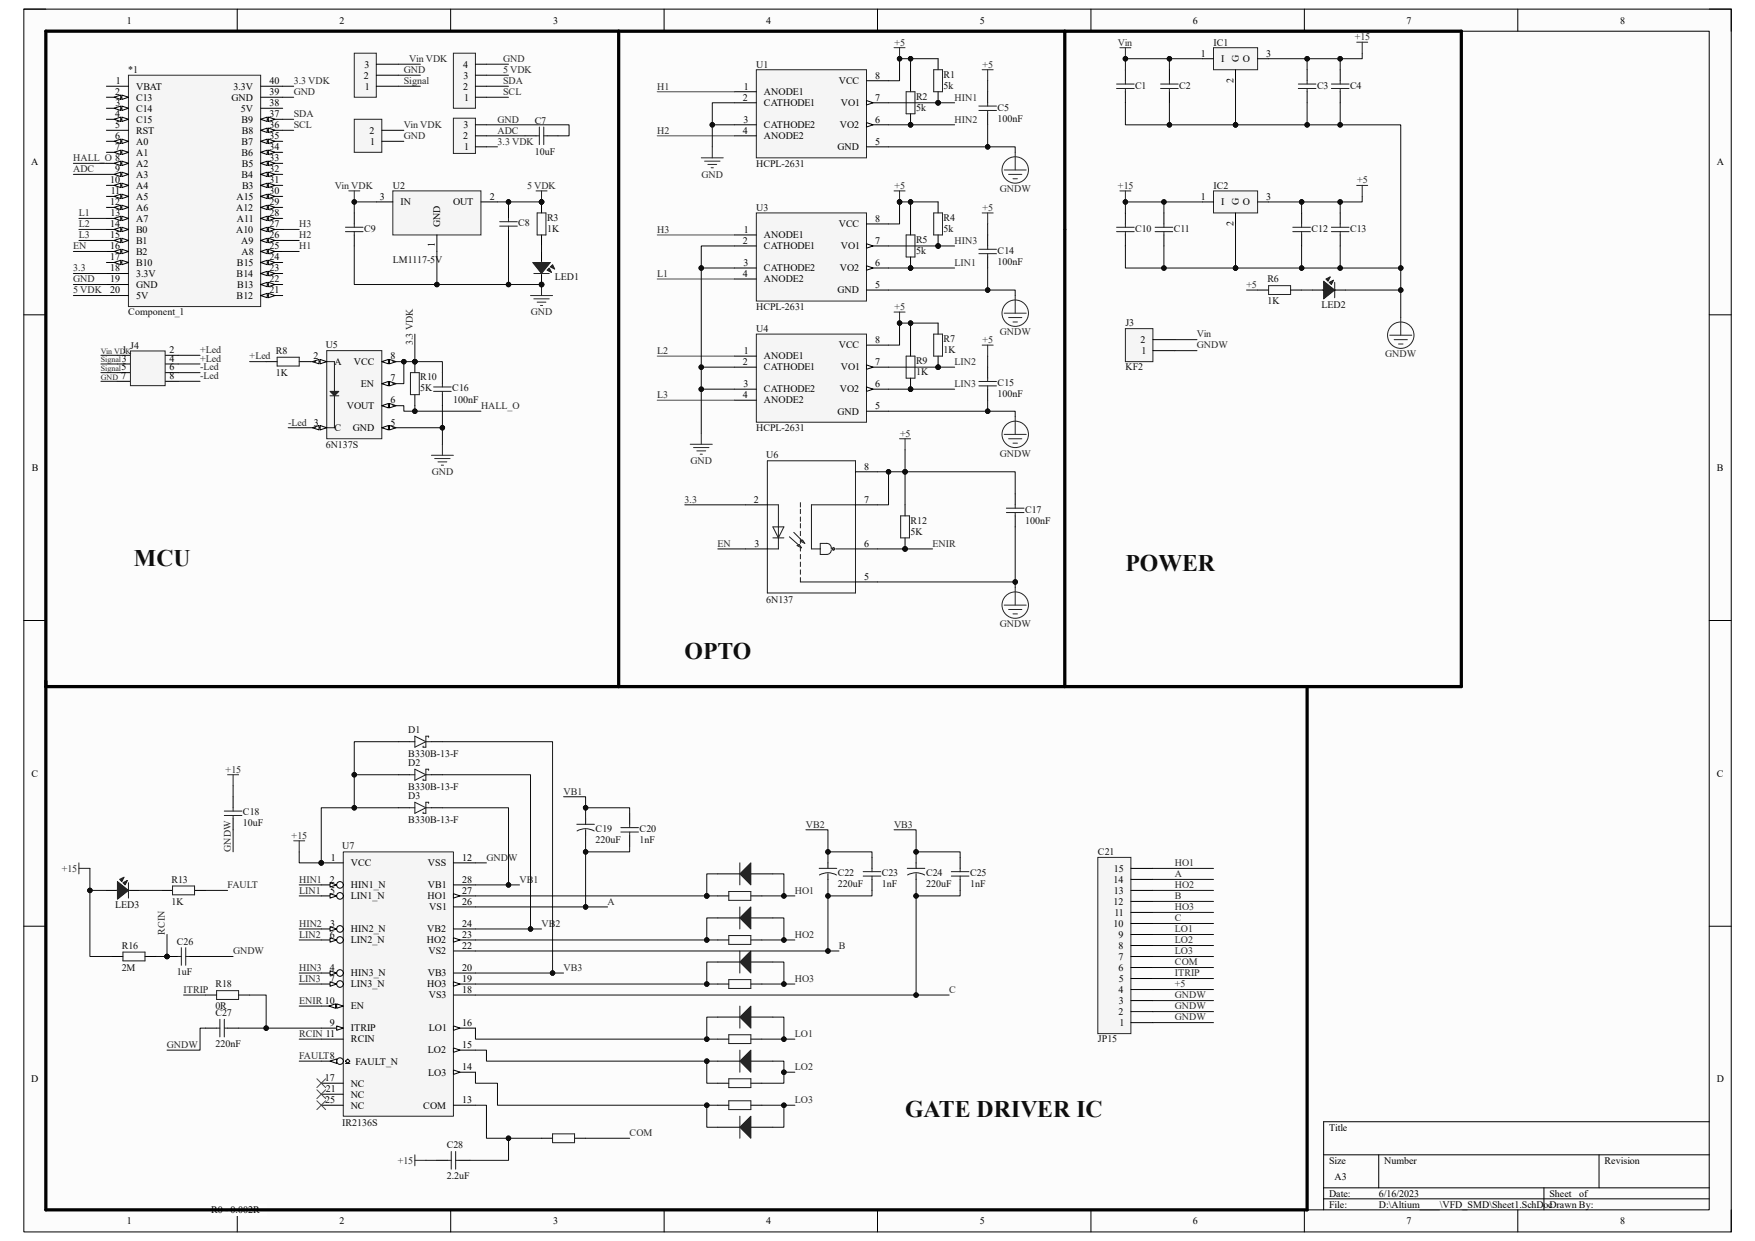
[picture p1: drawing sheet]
<svg xmlns="http://www.w3.org/2000/svg" width="297mm" height="210mm" viewBox="0 0 297 210" stroke-linecap="round" stroke-linejoin="round" font-family="sans-serif">
<defs><g id="words">
<g font-size="4" fill="#0e0e0e">
<text x="22.6" y="95.8">MCU</text>
<text x="190.5" y="96.7">POWER</text>
<text x="115.9" y="111.6">OPTO</text>
<text x="153.2" y="189">GATE DRIVER IC</text>
</g>
<g font-size="1.7">
<text x="21.5" y="4">1</text>
<text x="57.4" y="4">2</text>
<text x="93.6" y="4">3</text>
<text x="129.7" y="4">4</text>
<text x="165.8" y="4">5</text>
<text x="201.9" y="4">6</text>
<text x="238" y="4">7</text>
<text x="274.2" y="4">8</text>
<text x="61.7" y="11.4">3</text>
<text x="78.4" y="11.4">4</text>
<text x="203.2" y="9.6">1</text>
<text x="206.7" y="10.5">I</text>
<text x="209.7" y="10.5" transform="rotate(-90 209.7 10.5)">G</text>
<text x="210.4" y="10.5">O</text>
<text x="214.3" y="9.6">3</text>
<text x="19.5" y="16.1">2</text>
<text x="19.6" y="17.9">3</text>
<text x="19.6" y="14.2">1</text>
<text x="23" y="15.2">VBAT</text>
<text x="23" y="17">C13</text>
<text x="39.2" y="17">GND</text>
<text x="39.5" y="15.2">3.3V</text>
<text x="45.6" y="14.2">40</text>
<text x="45.6" y="16.1">39</text>
<text x="45.6" y="17.9">38</text>
<text x="61.6" y="13.3">2</text>
<text x="61.7" y="15.2">1</text>
<text x="78.4" y="15.2">2</text>
<text x="78.4" y="13.3">3</text>
<text x="78.5" y="17">1</text>
<text x="125.7" y="17">2</text>
<text x="125.9" y="15.2">1</text>
<text x="129.3" y="16.1">ANODE1</text>
<text x="129.3" y="17.9">CATHODE1</text>
<text x="141.9" y="14.2">VCC</text>
<text x="142.3" y="17.9">VO1</text>
<text x="148.1" y="13.3">8</text>
<text x="148.1" y="17">7</text>
<text x="208.7" y="14.1" transform="rotate(-90 208.7 14.1)">2</text>
<text x="19.5" y="19.8">4</text>
<text x="19.5" y="23.5">6</text>
<text x="19.5" y="21.7">5</text>
<text x="23" y="18.9">C14</text>
<text x="23" y="20.7">C15</text>
<text x="23" y="22.6">RST</text>
<text x="40.8" y="18.9">5V</text>
<text x="40.9" y="20.7">B9</text>
<text x="40.9" y="22.6">B8</text>
<text x="45.6" y="19.8">37</text>
<text x="45.6" y="21.7">36</text>
<text x="45.6" y="23.5">35</text>
<text x="62.5" y="22.6">2</text>
<text x="78.4" y="23.5">2</text>
<text x="78.4" y="21.7">3</text>
<text x="125.7" y="22.6">4</text>
<text x="125.8" y="20.7">3</text>
<text x="129.3" y="21.7">CATHODE2</text>
<text x="129.3" y="23.5">ANODE2</text>
<text x="142.1" y="21.7">VO2</text>
<text x="148.1" y="20.7">6</text>
<text x="5.3" y="28">A</text>
<text x="19.5" y="25.4">7</text>
<text x="19.5" y="29.2">9</text>
<text x="23" y="24.5">A0</text>
<text x="23" y="26.3">A1</text>
<text x="23" y="28.2">A2</text>
<text x="40.9" y="24.5">B7</text>
<text x="40.9" y="26.3">B6</text>
<text x="40.9" y="28.2">B5</text>
<text x="45.6" y="25.4">34</text>
<text x="45.6" y="27.3">33</text>
<text x="45.6" y="29.2">32</text>
<text x="62.7" y="24.5">1</text>
<text x="78.5" y="25.4">1</text>
<text x="141.7" y="25.4">GND</text>
<text x="148.1" y="24.5">5</text>
<text x="290.5" y="28">A</text>
<text x="18.6" y="31">10</text>
<text x="18.6" y="34.8">12</text>
<text x="18.8" y="32.9">11</text>
<text x="23" y="30.1">A3</text>
<text x="23" y="32">A4</text>
<text x="23" y="33.8">A5</text>
<text x="23" y="35.7">A6</text>
<text x="40" y="35.7">A12</text>
<text x="40" y="33.8">A15</text>
<text x="40.9" y="30.1">B4</text>
<text x="41" y="32">B3</text>
<text x="45.6" y="31">31</text>
<text x="45.6" y="32.9">30</text>
<text x="45.6" y="34.8">29</text>
<text x="64.3" y="33.8">3</text>
<text x="67.8" y="34.8">IN</text>
<text x="76.7" y="34.8">OUT</text>
<text x="82.9" y="33.8">2</text>
<text x="203.2" y="33.8">1</text>
<text x="206.7" y="34.8">I</text>
<text x="209.7" y="34.7" transform="rotate(-90 209.7 34.7)">G</text>
<text x="210.4" y="34.8">O</text>
<text x="214.3" y="33.8">3</text>
<text x="18.6" y="38.5">14</text>
<text x="18.7" y="40.3">15</text>
<text x="18.7" y="36.6">13</text>
<text x="23" y="37.5">A7</text>
<text x="23" y="39.4">B0</text>
<text x="23" y="41.3">B1</text>
<text x="40" y="39.4">A10</text>
<text x="40.1" y="37.5">A11</text>
<text x="40.8" y="41.3">A9</text>
<text x="45.6" y="36.6">28</text>
<text x="45.6" y="38.5">27</text>
<text x="45.6" y="40.3">26</text>
<text x="73.6" y="41.9" transform="rotate(-90 73.6 41.9)">1</text>
<text x="74.5" y="38.4" transform="rotate(-90 74.5 38.4)">GND</text>
<text x="125.7" y="41.3">2</text>
<text x="125.9" y="39.4">1</text>
<text x="129.3" y="40.3">ANODE1</text>
<text x="141.9" y="38.5">VCC</text>
<text x="148.1" y="37.5">8</text>
<text x="148.1" y="41.3">7</text>
<text x="208.7" y="38.3" transform="rotate(-90 208.7 38.3)">2</text>
<text x="18.6" y="42.2">16</text>
<text x="18.6" y="44.1">17</text>
<text x="18.6" y="47.8">19</text>
<text x="18.7" y="45.9">18</text>
<text x="23" y="43.1">B2</text>
<text x="23" y="45">B10</text>
<text x="23" y="46.9">3.3V</text>
<text x="40" y="46.9">B14</text>
<text x="40.1" y="45">B15</text>
<text x="40.9" y="43.1">A8</text>
<text x="45.6" y="42.2">25</text>
<text x="45.6" y="44.1">24</text>
<text x="45.6" y="45.9">23</text>
<text x="45.6" y="47.8">22</text>
<text x="125.7" y="46.9">4</text>
<text x="125.8" y="45">3</text>
<text x="129.3" y="42.2">CATHODE1</text>
<text x="129.3" y="45.9">CATHODE2</text>
<text x="129.3" y="47.8">ANODE2</text>
<text x="142.1" y="45.9">VO2</text>
<text x="142.3" y="42.2">VO1</text>
<text x="148.1" y="45">6</text>
<text x="18.6" y="49.7">20</text>
<text x="23" y="48.7">GND</text>
<text x="23" y="50.6">5V</text>
<text x="40" y="50.6">B12</text>
<text x="40.1" y="48.7">B13</text>
<text x="45.6" y="49.7">21</text>
<text x="141.7" y="49.7">GND</text>
<text x="148.1" y="48.7">5</text>
<text x="20.7" y="59.8">1</text>
<text x="28.7" y="59.8">2</text>
<text x="125.9" y="59.9">1</text>
<text x="141.9" y="59">VCC</text>
<text x="148.1" y="58">8</text>
<text x="193" y="58">2</text>
<text x="193.2" y="59.9">1</text>
<text x="20.5" y="64.2">7</text>
<text x="20.6" y="62.7">5</text>
<text x="20.6" y="61.3">3</text>
<text x="28.7" y="64.2">8</text>
<text x="28.7" y="62.7">6</text>
<text x="28.7" y="61.3">4</text>
<text x="53" y="60.8">2</text>
<text x="56.6" y="61.8">A</text>
<text x="59.9" y="61.8">VCC</text>
<text x="61.1" y="65.5">EN</text>
<text x="66.1" y="60.8">8</text>
<text x="66.1" y="64.6">7</text>
<text x="125.7" y="61.8">2</text>
<text x="125.8" y="65.5">3</text>
<text x="129.3" y="60.8">ANODE1</text>
<text x="129.3" y="62.7">CATHODE1</text>
<text x="142.3" y="62.7">VO1</text>
<text x="148.1" y="61.8">7</text>
<text x="148.1" y="65.5">6</text>
<text x="58.7" y="69.2">VOUT</text>
<text x="66.1" y="68.3">6</text>
<text x="125.7" y="67.4">4</text>
<text x="129.3" y="66.4">CATHODE2</text>
<text x="129.3" y="68.3">ANODE2</text>
<text x="141.7" y="70.1">GND</text>
<text x="142.1" y="66.4">VO2</text>
<text x="148.1" y="69.2">5</text>
<text x="56.6" y="72.9">C</text>
<text x="59.7" y="72.9">GND</text>
<text x="66.1" y="72">5</text>
<text x="5.4" y="79.7">B</text>
<text x="146.3" y="79.5">8</text>
<text x="290.6" y="79.7">B</text>
<text x="127.6" y="85.1">2</text>
<text x="146.3" y="85.1">7</text>
<text x="127.7" y="92.5">3</text>
<text x="146.3" y="92.5">6</text>
<text x="146.3" y="98.1">5</text>
<text x="5.3" y="131.4">C</text>
<text x="290.6" y="131.4">C</text>
<text x="55.8" y="149.4">2</text>
<text x="56" y="145.7">1</text>
<text x="59.4" y="146.6">VCC</text>
<text x="72.4" y="146.6">VSS</text>
<text x="78.2" y="145.7">12</text>
<text x="78.2" y="149.4">28</text>
<text x="188.4" y="149.4">14</text>
<text x="188.5" y="147.5">15</text>
<text x="55.9" y="151.3">5</text>
<text x="59.4" y="150.3">HIN1_N</text>
<text x="59.4" y="152.2">LIN1_N</text>
<text x="72.3" y="152.2">HO1</text>
<text x="72.4" y="150.3">VB1</text>
<text x="72.6" y="154.1">VS1</text>
<text x="78.2" y="153.1">26</text>
<text x="78.2" y="151.3">27</text>
<text x="188.5" y="153.1">12</text>
<text x="188.5" y="151.3">13</text>
<text x="188.6" y="155">11</text>
<text x="55.8" y="158.7">6</text>
<text x="55.9" y="156.8">3</text>
<text x="59.4" y="157.8">HIN2_N</text>
<text x="59.4" y="159.6">LIN2_N</text>
<text x="72.2" y="159.6">HO2</text>
<text x="72.3" y="157.8">VB2</text>
<text x="72.5" y="161.5">VS2</text>
<text x="78.2" y="160.6">22</text>
<text x="78.2" y="158.7">23</text>
<text x="78.2" y="156.8">24</text>
<text x="188.5" y="156.8">10</text>
<text x="189.3" y="160.6">8</text>
<text x="189.3" y="158.7">9</text>
<text x="55.8" y="164.3">4</text>
<text x="55.8" y="166.2">7</text>
<text x="59.4" y="165.2">HIN3_N</text>
<text x="59.4" y="167.1">LIN3_N</text>
<text x="72.3" y="167.1">HO3</text>
<text x="72.4" y="165.2">VB3</text>
<text x="78.2" y="166.2">19</text>
<text x="78.2" y="164.3">20</text>
<text x="189.3" y="164.3">6</text>
<text x="189.3" y="162.4">7</text>
<text x="189.4" y="166.2">5</text>
<text x="55.8" y="173.6">9</text>
<text x="59.4" y="170.8">EN</text>
<text x="72.6" y="169">VS3</text>
<text x="78.2" y="173.6">16</text>
<text x="78.2" y="168">18</text>
<text x="189.3" y="168">4</text>
<text x="189.3" y="171.7">2</text>
<text x="189.4" y="169.9">3</text>
<text x="189.4" y="173.6">1</text>
<text x="59.4" y="174.5">ITRIP</text>
<text x="59.4" y="176.4">RCIN</text>
<text x="72.4" y="178.3">LO2</text>
<text x="72.6" y="174.5">LO1</text>
<text x="78.2" y="177.3">15</text>
<text x="5.3" y="183.2">D</text>
<text x="55" y="183">17</text>
<text x="55.1" y="184.8">21</text>
<text x="59.4" y="183.9">NC</text>
<text x="59.4" y="185.8">NC</text>
<text x="60.2" y="180.2">FAULT_N</text>
<text x="72.5" y="182">LO3</text>
<text x="78.2" y="181.1">14</text>
<text x="290.5" y="183.2">D</text>
<text x="55" y="186.7">25</text>
<text x="59.4" y="187.6">NC</text>
<text x="71.6" y="187.6">COM</text>
<text x="78.2" y="186.7">13</text>
<text x="224.9" y="191.3">Title</text>
<text x="224.9" y="196.9">Size</text>
<text x="234.3" y="196.9">Number</text>
<text x="271.5" y="196.9">Revision</text>
<text x="224.9" y="202.5">Date:</text>
<text x="225.8" y="199.7">A3</text>
<text x="233.3" y="202.5">6/16/2023</text>
<text x="262.2" y="202.5">Sheet</text>
<text x="267.2" y="202.5">of</text>
<text x="21.5" y="207.2">1</text>
<text x="35.7" y="205.3">R0 - 0.002R</text>
<text x="57.4" y="207.2">2</text>
<text x="93.6" y="207.2">3</text>
<text x="129.7" y="207.2">4</text>
<text x="165.8" y="207.2">5</text>
<text x="201.9" y="207.2">6</text>
<text x="224.9" y="204.4">File:</text>
<text x="233.3" y="204.4">D:\Altium____\VFD_SMD\Sheet1.SchDocDrawn By:</text>
<text x="238" y="207.2">7</text>
<text x="274.2" y="207.2">8</text>
</g>
<g font-size="1.7" fill="#262626">
<text x="69.3" y="10.5">Vin VDK</text>
<text x="85.1" y="10.5">GND</text>
<text x="151.4" y="7.7">+5</text>
<text x="166.3" y="11.4">+5</text>
<text x="189.2" y="7.7">Vin</text>
<text x="229.3" y="6.8">+15</text>
<text x="49.7" y="14.2">3.3 VDK</text>
<text x="49.7" y="16.1">GND</text>
<text x="68.3" y="12.4">GND</text>
<text x="68.3" y="14.2">Signal</text>
<text x="85.1" y="12.4">5 VDK</text>
<text x="85.1" y="14.2">SDA</text>
<text x="85.1" y="16.1">SCL</text>
<text x="111.2" y="15.2">H1</text>
<text x="161.5" y="17">HIN1</text>
<text x="49.7" y="19.8">SDA</text>
<text x="49.7" y="21.7">SCL</text>
<text x="68.3" y="21.7">Vin VDK</text>
<text x="68.3" y="23.5">GND</text>
<text x="84.2" y="20.7">GND</text>
<text x="84.2" y="22.6">ADC</text>
<text x="111.2" y="22.6">H2</text>
<text x="161.5" y="20.7">HIN2</text>
<text x="12.4" y="27.3">HALL_O 8</text>
<text x="12.4" y="29.2">ADC</text>
<text x="84.2" y="24.5">3.3 VDK</text>
<text x="56.6" y="32">Vin VDK</text>
<text x="89.2" y="32">5 VDK</text>
<text x="118.7" y="30.1">GND</text>
<text x="151.4" y="32">+5</text>
<text x="166.3" y="35.7">+5</text>
<text x="169.2" y="32.5">GNDW</text>
<text x="189.2" y="32">+15</text>
<text x="229.7" y="31">+5</text>
<text x="13.3" y="36.6">L1</text>
<text x="13.3" y="38.5">L2</text>
<text x="13.3" y="40.3">L3</text>
<text x="50.6" y="40.3">H2</text>
<text x="50.6" y="38.5">H3</text>
<text x="111.2" y="39.4">H3</text>
<text x="161.5" y="41.3">HIN3</text>
<text x="12.4" y="47.8">GND</text>
<text x="12.4" y="42.2">EN</text>
<text x="12.4" y="45.9">3.3</text>
<text x="50.6" y="42.2">H1</text>
<text x="111.2" y="46.9">L1</text>
<text x="161.5" y="45">LIN1</text>
<text x="12.4" y="49.7">5 VDK</text>
<text x="89.8" y="53.4">GND</text>
<text x="151.4" y="52.5">+5</text>
<text x="210.9" y="48.7">+5</text>
<text x="33.9" y="59.8">+Led</text>
<text x="69.8" y="58.4" transform="rotate(-90 69.8 58.4)">3.3 VDK</text>
<text x="111.2" y="59.9">L2</text>
<text x="166.3" y="58">+5</text>
<text x="169.2" y="56.7">GNDW</text>
<text x="202.6" y="57.1">Vin</text>
<text x="202.6" y="59">GNDW</text>
<text x="33.9" y="61.3">+Led</text>
<text x="33.9" y="62.7">-Led</text>
<text x="33.9" y="64.2">-Led</text>
<text x="42.2" y="60.8">+Led</text>
<text x="161.5" y="61.8">LIN2</text>
<text x="161.5" y="65.5">LIN3</text>
<text x="234.4" y="60.5">GNDW</text>
<text x="81.4" y="69.2">HALL_O</text>
<text x="111.2" y="67.4">L3</text>
<text x="48.8" y="72">-Led 3</text>
<text x="152.3" y="73.9">+5</text>
<text x="169.2" y="77.3">GNDW</text>
<text x="73.1" y="80.4">GND</text>
<text x="116.9" y="78.6">GND</text>
<text x="115.9" y="85.1">3.3</text>
<text x="121.5" y="92.5">EN</text>
<text x="157.8" y="92.5">ENIR</text>
<text x="169.2" y="106.1">GNDW</text>
<text x="38.2" y="130.8">+15</text>
<text x="95.4" y="134.5">VB1</text>
<text x="49.4" y="141.9">+15</text>
<text x="136.4" y="140.1">VB2</text>
<text x="151.3" y="140.1">VB3</text>
<text x="10.5" y="147.5">+15</text>
<text x="39.1" y="144.1" transform="rotate(-90 39.1 144.1)">GNDW</text>
<text x="50.6" y="149.4">HIN1</text>
<text x="82.3" y="145.7">GNDW</text>
<text x="87.9" y="149.4">VB1</text>
<text x="198.8" y="148.5">A</text>
<text x="198.8" y="146.6">HO1</text>
<text x="38.5" y="150.3">FAULT</text>
<text x="50.6" y="151.3">LIN1</text>
<text x="102.8" y="153.1">A</text>
<text x="134.5" y="151.3">HO1</text>
<text x="198.8" y="155.9">C</text>
<text x="198.8" y="154.1">HO3</text>
<text x="198.8" y="152.2">B</text>
<text x="198.8" y="150.3">HO2</text>
<text x="27.9" y="158.2" transform="rotate(-90 27.9 158.2)">RCIN</text>
<text x="39.5" y="161.5">GNDW</text>
<text x="50.6" y="156.8">HIN2</text>
<text x="50.6" y="158.7">LIN2</text>
<text x="91.7" y="156.8">VB2</text>
<text x="134.5" y="158.7">HO2</text>
<text x="142" y="160.6">B</text>
<text x="198.8" y="161.5">LO3</text>
<text x="198.8" y="159.6">LO2</text>
<text x="198.8" y="157.8">LO1</text>
<text x="50.6" y="164.3">HIN3</text>
<text x="50.6" y="166.2">LIN3</text>
<text x="95.4" y="164.3">VB3</text>
<text x="134.5" y="166.2">HO3</text>
<text x="198.8" y="167.1">+5</text>
<text x="198.8" y="165.2">ITRIP</text>
<text x="198.8" y="163.4">COM</text>
<text x="31.1" y="168">ITRIP</text>
<text x="50.6" y="169.9">ENIR 10</text>
<text x="160.6" y="168">C</text>
<text x="198.8" y="172.7">GNDW</text>
<text x="198.8" y="170.8">GNDW</text>
<text x="198.8" y="169">GNDW</text>
<text x="28.2" y="177.3">GNDW</text>
<text x="50.6" y="175.5">RCIN 11</text>
<text x="50.6" y="179.2">FAULT8</text>
<text x="134.5" y="175.5">LO1</text>
<text x="134.5" y="181.1">LO2</text>
<text x="134.5" y="186.7">LO3</text>
<text x="67.3" y="196.9">+15</text>
<text x="106.6" y="192.3">COM</text>
</g>
<g font-size="1.7" fill="#0e0e0e">
<text x="128" y="11.4">U1</text>
<text x="205.4" y="7.7">IC1</text>
<text x="21.7" y="12.4">*1</text>
<text x="155" y="16.8">R2</text>
<text x="159.7" y="13.1">R1</text>
<text x="159.7" y="15">5k</text>
<text x="192.1" y="15">C1</text>
<text x="199.6" y="15">C2</text>
<text x="222.9" y="15">C3</text>
<text x="228.5" y="15">C4</text>
<text x="90.5" y="21">C7</text>
<text x="155" y="18.7">5k</text>
<text x="168.8" y="18.7">C5</text>
<text x="168.8" y="20.6">100nF</text>
<text x="90.5" y="26.2">10uF</text>
<text x="128" y="28.2">HCPL-2631</text>
<text x="66.5" y="32">U2</text>
<text x="128" y="35.7">U3</text>
<text x="205.4" y="32">IC2</text>
<text x="61.6" y="39.2">C9</text>
<text x="87.7" y="38.3">C8</text>
<text x="92.6" y="37.3">R3</text>
<text x="92.6" y="39.2">1K</text>
<text x="155" y="41.1">R5</text>
<text x="159.7" y="37.3">R4</text>
<text x="159.7" y="39.2">5k</text>
<text x="192.1" y="39.2">C10</text>
<text x="198.6" y="39.2">C11</text>
<text x="222" y="39.2">C12</text>
<text x="228.5" y="39.2">C13</text>
<text x="66.5" y="44.4">LM1117-5V</text>
<text x="93.9" y="47.4">LED1</text>
<text x="155" y="42.9">5k</text>
<text x="168.8" y="42.9">C14</text>
<text x="168.8" y="44.8">100nF</text>
<text x="214.5" y="47.8">R6</text>
<text x="21.7" y="53.4">Component_1</text>
<text x="128" y="52.5">HCPL-2631</text>
<text x="214.5" y="51.5">1K</text>
<text x="223.6" y="52.1">LED2</text>
<text x="22.1" y="59.1">J4</text>
<text x="46.7" y="59.9">R8</text>
<text x="55.1" y="59">U5</text>
<text x="128" y="56.2">U4</text>
<text x="159.7" y="57.9">R7</text>
<text x="159.7" y="59.7">1K</text>
<text x="190.5" y="55.2">J3</text>
<text x="46.7" y="63.6">1K</text>
<text x="71.1" y="64.4">R10</text>
<text x="155" y="61.6">R9</text>
<text x="155" y="63.5">1K</text>
<text x="168.8" y="65.3">C15</text>
<text x="190.5" y="62.7">KF2</text>
<text x="71.1" y="66.3">5K</text>
<text x="76.5" y="66.3">C16</text>
<text x="76.7" y="68.3">100nF</text>
<text x="168.8" y="67.2">100nF</text>
<text x="55.1" y="75.7">6N137S</text>
<text x="128" y="72.9">HCPL-2631</text>
<text x="129.7" y="77.4">U6</text>
<text x="154.1" y="88.6">R12</text>
<text x="173.5" y="86.7">C17</text>
<text x="173.5" y="88.6">100nF</text>
<text x="154.1" y="90.5">5K</text>
<text x="129.7" y="102">6N137</text>
<text x="69.1" y="124">D1</text>
<text x="69.1" y="128.1">B330B-13-F</text>
<text x="69.1" y="129.6">D2</text>
<text x="69.1" y="133.7">B330B-13-F</text>
<text x="69.1" y="135.2">D3</text>
<text x="41.1" y="138">C18</text>
<text x="41.1" y="139.9">10uF</text>
<text x="57.9" y="143.6">U7</text>
<text x="69.1" y="139.3">B330B-13-F</text>
<text x="100.8" y="140.8">C19</text>
<text x="100.8" y="142.7">220uF</text>
<text x="108.2" y="140.8">C20</text>
<text x="108.2" y="142.7">1nF</text>
<text x="29" y="149.4">R13</text>
<text x="141.8" y="148.3">C22</text>
<text x="149.2" y="148.3">C23</text>
<text x="156.7" y="148.3">C24</text>
<text x="164.2" y="148.3">C25</text>
<text x="185.8" y="144.7">C21</text>
<text x="19.5" y="153.7">LED3</text>
<text x="29" y="153.1">1K</text>
<text x="141.8" y="150.2">220uF</text>
<text x="149.2" y="150.2">1nF</text>
<text x="156.7" y="150.2">220uF</text>
<text x="164.2" y="150.2">1nF</text>
<text x="20.6" y="160.6">R16</text>
<text x="29.9" y="159.9">C26</text>
<text x="20.6" y="164.3">2M</text>
<text x="29.9" y="165.1">1uF</text>
<text x="36.4" y="167.1">R18</text>
<text x="36.4" y="172">C27</text>
<text x="36.4" y="170.8">0R</text>
<text x="36.4" y="177.2">220nF</text>
<text x="185.8" y="176.4">JP15</text>
<text x="57.9" y="190.6">IR2136S</text>
<text x="75.6" y="194.3">C28</text>
<text x="75.6" y="199.6">2.2uF</text>
</g>
<g font-size="1.4" fill="#262626">
<text x="17.1" y="59.9">Vin VDK</text>
<text x="17.1" y="61.3">Signal</text>
<text x="17.1" y="62.8">Signal</text>
<text x="17.1" y="64.3">GND</text>
</g>
</g></defs>
<path d="M4 1.5h289v207h-289z" fill-rule="evenodd" fill="#fcfcfc"/>
<path d="M4 1.5h289v207h-289z" fill="none" stroke="#000" stroke-width=".17"/>
<path d="M7.8 5.3h281.5v199.4h-281.5z" fill-rule="evenodd" fill="#fcfcfc"/>
<g fill="none" stroke="#000" stroke-width=".17">
<path d="M4 1.5h3.8M7.8 5.3h281.5v199.4h-281.5zM40.1 1.5v3.8M76.3 1.5v3.8M112.4 1.5v3.8M148.5 1.5v3.8M184.6 1.5v3.8M220.7 1.5v3.8M256.9 1.5v3.8M289.3 1.5h3.7v3.8M4 53.3h3.8M289.3 53.3h3.7"/>
<path d="M4 105h3.8M289.3 105h3.7M4 156.7h3.8M289.3 156.7h3.7M224 195.4h65.3M233.3 195.4v5.6M270.6 195.4v5.6M289.3 189.8h-65.3v14.9M40.2 204.7v3.8M76.3 204.7v3.8M112.4 204.7v3.8M148.5 204.7v3.8"/>
<path d="M184.6 204.7v3.8M220.7 204.7v3.8M224 201h65.3M224 202.9h65.3M256.9 204.7v3.8M261.3 201v3.7M293 204.7v3.8"/>
</g>
<path d="M128 11.8h18.6v14.9h-18.6z" fill-rule="evenodd" fill="#f5f5f5"/>
<path d="M128 11.8h18.6v14.9h-18.6z" fill="none" stroke="#262626" stroke-width=".17"/>
<path d="M124.3 15.5h3.7M124.3 17.4h3.7M146.6 17.4h3.8M146.6 13.7h3.8M124.3 21.1h3.7M124.3 23h3.7" fill="none" stroke="#000" stroke-width=".17"/>
<path d="M146.6 17l1.2 .4-1.2 .4z" fill="#fbfbfb"/>
<path d="M146.6 17l1.2 .4-1.2 .4zM146.6 21.1h3.8" fill="none" stroke="#000" stroke-width=".17"/>
<path d="M146.6 20.7l1.2 .4-1.2 .4z" fill="#fbfbfb"/>
<path d="M146.6 20.7l1.2 .4-1.2 .4zM146.6 24.8h3.8" fill="none" stroke="#000" stroke-width=".17"/>
<path d="M128 36h18.6v14.9h-18.6z" fill-rule="evenodd" fill="#f5f5f5"/>
<path d="M128 36h18.6v14.9h-18.6z" fill="none" stroke="#262626" stroke-width=".17"/>
<path d="M124.3 39.8h3.7M146.6 37.9h3.8M124.3 41.6h3.7M124.3 45.4h3.7M124.3 47.2h3.7M146.6 41.6h3.8" fill="none" stroke="#000" stroke-width=".17"/>
<path d="M146.6 41.3l1.2 .3-1.2 .4z" fill="#fbfbfb"/>
<path d="M146.6 41.3l1.2 .3-1.2 .4zM146.6 45.4h3.8" fill="none" stroke="#000" stroke-width=".17"/>
<path d="M146.6 45l1.2 .4-1.2 .3z" fill="#fbfbfb"/>
<path d="M146.6 45l1.2 .4-1.2 .3zM146.6 49.1h3.8" fill="none" stroke="#000" stroke-width=".17"/>
<path d="M128 56.5h18.6v15h-18.6z" fill-rule="evenodd" fill="#f5f5f5"/>
<path d="M128 56.5h18.6v15h-18.6z" fill="none" stroke="#262626" stroke-width=".17"/>
<path d="M146.6 58.4h3.8M124.3 60.3h3.7M124.3 62.1h3.7M124.3 65.9h3.7M124.3 67.7h3.7M146.6 62.1h3.8" fill="none" stroke="#000" stroke-width=".17"/>
<path d="M146.6 61.8l1.2 .3-1.2 .4z" fill="#fbfbfb"/>
<path d="M146.6 61.8l1.2 .3-1.2 .4zM146.6 65.9h3.8" fill="none" stroke="#000" stroke-width=".17"/>
<path d="M146.6 65.5l1.2 .4-1.2 .3z" fill="#fbfbfb"/>
<path d="M146.6 65.5l1.2 .4-1.2 .3zM146.6 69.6h3.8" fill="none" stroke="#000" stroke-width=".17"/>
<g fill="none" stroke="#262626" stroke-width=".17">
<path d="M151.3 8.1h1.9M152.2 8.1v1.8M166.2 11.8h1.9M167.1 11.8v1.9M118.7 26.7h3.7M119.2 27.3h2.7M119.8 27.8h1.5M120.4 28.4h.3M120.5 24.8v1.9M166.2 36h1.9M167.1 36v1.9M169.9 28.8h3.8"/>
<path d="M170.7 29.5h2.2M171.4 30.3h.8M171.8 25.8v3M166.2 58.4h1.9M167.1 58.4v1.9M169.9 53h3.8M170.7 53.7h2.2M171.4 54.5h.8M171.8 50v3M116.8 75.2h3.7M117.4 75.7h2.6M117.9 76.3h1.5"/>
<path d="M118.5 76.9h.4M118.7 73.3v1.9M169.9 73.5h3.8M170.7 74.3h2.2M171.4 75h.8M171.8 70.5v3"/>
<circle cx="171.8" cy="28.8" r="2.24"/>
<circle cx="171.8" cy="53" r="2.24"/>
<circle cx="171.8" cy="73.5" r="2.24"/>
</g>
<circle cx="152.2" cy="9.9" r=".37" fill="#0e0e0e"/>
<circle cx="152.2" cy="9.9" r=".37" fill="none" stroke="#0e0e0e" stroke-width=".17"/>
<path d="M151.3 32.3h1.9M152.2 32.3v1.9" fill="none" stroke="#262626" stroke-width=".17"/>
<circle cx="152.2" cy="34.2" r=".37" fill="#0e0e0e"/>
<circle cx="152.2" cy="34.2" r=".37" fill="none" stroke="#0e0e0e" stroke-width=".17"/>
<path d="M151.3 52.8h1.9M152.2 52.8v1.9" fill="none" stroke="#262626" stroke-width=".17"/>
<circle cx="152.2" cy="54.7" r=".37" fill="#0e0e0e"/>
<circle cx="152.2" cy="54.7" r=".37" fill="none" stroke="#0e0e0e" stroke-width=".17"/>
<path d="M189.5 8.1h1.9M190.5 8.1v1.8" fill="none" stroke="#262626" stroke-width=".17"/>
<circle cx="190.5" cy="9.9" r=".37" fill="#0e0e0e"/>
<circle cx="190.5" cy="9.9" r=".37" fill="none" stroke="#0e0e0e" stroke-width=".17"/>
<path d="M229.6 7.1h1.9M230.5 7.1v1.9" fill="none" stroke="#262626" stroke-width=".17"/>
<path d="M21.7 12.7h22.4v39.2h-22.4z" fill-rule="evenodd" fill="#f5f5f5"/>
<path d="M21.7 12.7h22.4v39.2h-22.4z" fill="none" stroke="#262626" stroke-width=".17"/>
<path d="M18 14.6h3.7M18 16.5h3.7" fill="none" stroke="#000" stroke-width=".17"/>
<path d="M20.6 16.1l1.1 .4-1.1 .3z" fill="#fbfbfb"/>
<path d="M20.6 16.1l1.1 .4-1.1 .3z" fill="none" stroke="#000" stroke-width=".17"/>
<path d="M19.3 16.5l1.1-.4v.7z" fill="#fbfbfb"/>
<path d="M18 18.3h3.7M19.3 16.5l1.1-.4v.7z" fill="none" stroke="#000" stroke-width=".17"/>
<path d="M20.6 17.9l1.1 .4-1.1 .4z" fill="#fbfbfb"/>
<path d="M20.6 17.9l1.1 .4-1.1 .4z" fill="none" stroke="#000" stroke-width=".17"/>
<path d="M19.3 18.3l1.1-.4v.8z" fill="#fbfbfb"/>
<path d="M19.3 18.3l1.1-.4v.8zM18 20.2h3.7" fill="none" stroke="#000" stroke-width=".17"/>
<path d="M20.6 19.8l1.1 .4-1.1 .4z" fill="#fbfbfb"/>
<path d="M20.6 19.8l1.1 .4-1.1 .4z" fill="none" stroke="#000" stroke-width=".17"/>
<path d="M19.3 20.2l1.1-.4v.8z" fill="#fbfbfb"/>
<path d="M18 22.1h3.7M18 23.9h3.7M19.3 20.2l1.1-.4v.8z" fill="none" stroke="#000" stroke-width=".17"/>
<path d="M20.6 23.5l1.1 .4-1.1 .4z" fill="#fbfbfb"/>
<path d="M20.6 23.5l1.1 .4-1.1 .4z" fill="none" stroke="#000" stroke-width=".17"/>
<path d="M19.3 23.9l1.1-.4v.8z" fill="#fbfbfb"/>
<path d="M18 25.8h3.7M19.3 23.9l1.1-.4v.8z" fill="none" stroke="#000" stroke-width=".17"/>
<path d="M20.6 25.4l1.1 .4-1.1 .4z" fill="#fbfbfb"/>
<path d="M20.6 25.4l1.1 .4-1.1 .4z" fill="none" stroke="#000" stroke-width=".17"/>
<path d="M19.3 25.8l1.1-.4v.8z" fill="#fbfbfb"/>
<path d="M18 27.6h3.7M19.3 25.8l1.1-.4v.8z" fill="none" stroke="#000" stroke-width=".17"/>
<path d="M20.6 27.3l1.1 .3-1.1 .4z" fill="#fbfbfb"/>
<path d="M20.6 27.3l1.1 .3-1.1 .4z" fill="none" stroke="#000" stroke-width=".17"/>
<path d="M19.3 27.6l1.1-.3v.7z" fill="#fbfbfb"/>
<path d="M18 29.5h3.7M19.3 27.6l1.1-.3v.7z" fill="none" stroke="#000" stroke-width=".17"/>
<path d="M20.6 29.1l1.1 .4-1.1 .4z" fill="#fbfbfb"/>
<path d="M20.6 29.1l1.1 .4-1.1 .4z" fill="none" stroke="#000" stroke-width=".17"/>
<path d="M19.3 29.5l1.1-.4v.8z" fill="#fbfbfb"/>
<path d="M18 31.4h3.7M19.3 29.5l1.1-.4v.8z" fill="none" stroke="#000" stroke-width=".17"/>
<path d="M20.6 31l1.1 .4-1.1 .3z" fill="#fbfbfb"/>
<path d="M20.6 31l1.1 .4-1.1 .3z" fill="none" stroke="#000" stroke-width=".17"/>
<path d="M19.3 31.4l1.1-.4v.7z" fill="#fbfbfb"/>
<path d="M18 33.2h3.7M19.3 31.4l1.1-.4v.7z" fill="none" stroke="#000" stroke-width=".17"/>
<path d="M20.6 32.9l1.1 .3-1.1 .4z" fill="#fbfbfb"/>
<path d="M20.6 32.9l1.1 .3-1.1 .4z" fill="none" stroke="#000" stroke-width=".17"/>
<path d="M19.3 33.2l1.1-.3v.7z" fill="#fbfbfb"/>
<path d="M18 35.1h3.7M19.3 33.2l1.1-.3v.7z" fill="none" stroke="#000" stroke-width=".17"/>
<path d="M20.6 34.7l1.1 .4-1.1 .4z" fill="#fbfbfb"/>
<path d="M20.6 34.7l1.1 .4-1.1 .4z" fill="none" stroke="#000" stroke-width=".17"/>
<path d="M19.3 35.1l1.1-.4v.8z" fill="#fbfbfb"/>
<path d="M18 37h3.7M19.3 35.1l1.1-.4v.8z" fill="none" stroke="#000" stroke-width=".17"/>
<path d="M20.6 36.6l1.1 .4-1.1 .3z" fill="#fbfbfb"/>
<path d="M20.6 36.6l1.1 .4-1.1 .3z" fill="none" stroke="#000" stroke-width=".17"/>
<path d="M19.3 37l1.1-.4v.7z" fill="#fbfbfb"/>
<path d="M18 38.8h3.7M19.3 37l1.1-.4v.7z" fill="none" stroke="#000" stroke-width=".17"/>
<path d="M20.6 38.5l1.1 .3-1.1 .4z" fill="#fbfbfb"/>
<path d="M20.6 38.5l1.1 .3-1.1 .4z" fill="none" stroke="#000" stroke-width=".17"/>
<path d="M19.3 38.8l1.1-.3v.7z" fill="#fbfbfb"/>
<path d="M19.3 38.8l1.1-.3v.7zM18 40.7h3.7" fill="none" stroke="#000" stroke-width=".17"/>
<path d="M20.6 40.3l1.1 .4-1.1 .4z" fill="#fbfbfb"/>
<path d="M20.6 40.3l1.1 .4-1.1 .4z" fill="none" stroke="#000" stroke-width=".17"/>
<path d="M19.3 40.7l1.1-.4v.8z" fill="#fbfbfb"/>
<path d="M44.1 14.6h3.7M44.1 16.5h3.7M44.1 18.3h3.7M44.1 20.2h3.7M19.3 40.7l1.1-.4v.8z" fill="none" stroke="#000" stroke-width=".17"/>
<path d="M44.1 20.2l1.1-.4v.8z" fill="#fbfbfb"/>
<path d="M44.1 20.2l1.1-.4v.8z" fill="none" stroke="#000" stroke-width=".17"/>
<path d="M45.4 19.8l1.1 .4-1.1 .4z" fill="#fbfbfb"/>
<path d="M45.4 19.8l1.1 .4-1.1 .4zM44.1 22.1h3.7" fill="none" stroke="#000" stroke-width=".17"/>
<path d="M44.1 22.1l1.1-.4v.7z" fill="#fbfbfb"/>
<path d="M44.1 22.1l1.1-.4v.7z" fill="none" stroke="#000" stroke-width=".17"/>
<path d="M45.4 21.7l1.1 .4-1.1 .3z" fill="#fbfbfb"/>
<path d="M44.1 23.9h3.7M45.4 21.7l1.1 .4-1.1 .3z" fill="none" stroke="#000" stroke-width=".17"/>
<path d="M44.1 23.9l1.1-.4v.8z" fill="#fbfbfb"/>
<path d="M44.1 23.9l1.1-.4v.8z" fill="none" stroke="#000" stroke-width=".17"/>
<path d="M45.4 23.5l1.1 .4-1.1 .4z" fill="#fbfbfb"/>
<path d="M44.1 25.8h3.7M45.4 23.5l1.1 .4-1.1 .4z" fill="none" stroke="#000" stroke-width=".17"/>
<path d="M44.1 25.8l1.1-.4v.8z" fill="#fbfbfb"/>
<path d="M44.1 25.8l1.1-.4v.8z" fill="none" stroke="#000" stroke-width=".17"/>
<path d="M45.4 25.4l1.1 .4-1.1 .4z" fill="#fbfbfb"/>
<path d="M44.1 27.6h3.7M45.4 25.4l1.1 .4-1.1 .4z" fill="none" stroke="#000" stroke-width=".17"/>
<path d="M44.1 27.6l1.1-.3v.7z" fill="#fbfbfb"/>
<path d="M44.1 27.6l1.1-.3v.7z" fill="none" stroke="#000" stroke-width=".17"/>
<path d="M45.4 27.3l1.1 .3-1.1 .4z" fill="#fbfbfb"/>
<path d="M44.1 29.5h3.7M45.4 27.3l1.1 .3-1.1 .4z" fill="none" stroke="#000" stroke-width=".17"/>
<path d="M44.1 29.5l1.1-.4v.8z" fill="#fbfbfb"/>
<path d="M44.1 29.5l1.1-.4v.8z" fill="none" stroke="#000" stroke-width=".17"/>
<path d="M45.4 29.1l1.1 .4-1.1 .4z" fill="#fbfbfb"/>
<path d="M44.1 31.4h3.7M45.4 29.1l1.1 .4-1.1 .4z" fill="none" stroke="#000" stroke-width=".17"/>
<path d="M44.1 31.4l1.1-.4v.7z" fill="#fbfbfb"/>
<path d="M44.1 31.4l1.1-.4v.7z" fill="none" stroke="#000" stroke-width=".17"/>
<path d="M45.4 31l1.1 .4-1.1 .3z" fill="#fbfbfb"/>
<path d="M44.1 33.2h3.7M45.4 31l1.1 .4-1.1 .3z" fill="none" stroke="#000" stroke-width=".17"/>
<path d="M44.1 33.2l1.1-.3v.7z" fill="#fbfbfb"/>
<path d="M44.1 33.2l1.1-.3v.7z" fill="none" stroke="#000" stroke-width=".17"/>
<path d="M45.4 32.9l1.1 .3-1.1 .4z" fill="#fbfbfb"/>
<path d="M44.1 35.1h3.7M45.4 32.9l1.1 .3-1.1 .4z" fill="none" stroke="#000" stroke-width=".17"/>
<path d="M44.1 35.1l1.1-.4v.8z" fill="#fbfbfb"/>
<path d="M44.1 35.1l1.1-.4v.8z" fill="none" stroke="#000" stroke-width=".17"/>
<path d="M45.4 34.7l1.1 .4-1.1 .4z" fill="#fbfbfb"/>
<path d="M44.1 37h3.7M45.4 34.7l1.1 .4-1.1 .4z" fill="none" stroke="#000" stroke-width=".17"/>
<path d="M44.1 37l1.1-.4v.7z" fill="#fbfbfb"/>
<path d="M44.1 37l1.1-.4v.7z" fill="none" stroke="#000" stroke-width=".17"/>
<path d="M45.4 36.6l1.1 .4-1.1 .3z" fill="#fbfbfb"/>
<path d="M44.1 38.8h3.7M45.4 36.6l1.1 .4-1.1 .3z" fill="none" stroke="#000" stroke-width=".17"/>
<path d="M44.1 38.8l1.1-.3v.7z" fill="#fbfbfb"/>
<path d="M44.1 38.8l1.1-.3v.7z" fill="none" stroke="#000" stroke-width=".17"/>
<path d="M45.4 38.5l1.1 .3-1.1 .4z" fill="#fbfbfb"/>
<path d="M45.4 38.5l1.1 .3-1.1 .4zM44.1 40.7h3.7" fill="none" stroke="#000" stroke-width=".17"/>
<path d="M44.1 40.7l1.1-.4v.8z" fill="#fbfbfb"/>
<path d="M44.1 40.7l1.1-.4v.8z" fill="none" stroke="#000" stroke-width=".17"/>
<path d="M45.4 40.3l1.1 .4-1.1 .4z" fill="#fbfbfb"/>
<path d="M18 42.6h3.7M45.4 40.3l1.1 .4-1.1 .4z" fill="none" stroke="#000" stroke-width=".17"/>
<path d="M20.6 42.2l1.1 .4-1.1 .3z" fill="#fbfbfb"/>
<path d="M20.6 42.2l1.1 .4-1.1 .3z" fill="none" stroke="#000" stroke-width=".17"/>
<path d="M19.3 42.6l1.1-.4v.7z" fill="#fbfbfb"/>
<path d="M18 44.4h3.7M19.3 42.6l1.1-.4v.7z" fill="none" stroke="#000" stroke-width=".17"/>
<path d="M20.6 44l1.1 .4-1.1 .4z" fill="#fbfbfb"/>
<path d="M20.6 44l1.1 .4-1.1 .4z" fill="none" stroke="#000" stroke-width=".17"/>
<path d="M19.3 44.4l1.1-.4v.8z" fill="#fbfbfb"/>
<path d="M18 46.3h3.7M18 48.1h3.7M18 50h3.7M19.3 44.4l1.1-.4v.8zM44.1 42.6h3.7" fill="none" stroke="#000" stroke-width=".17"/>
<path d="M44.1 42.6l1.1-.4v.7z" fill="#fbfbfb"/>
<path d="M44.1 42.6l1.1-.4v.7z" fill="none" stroke="#000" stroke-width=".17"/>
<path d="M45.4 42.2l1.1 .4-1.1 .3z" fill="#fbfbfb"/>
<path d="M44.1 44.4h3.7M45.4 42.2l1.1 .4-1.1 .3z" fill="none" stroke="#000" stroke-width=".17"/>
<path d="M44.1 44.4l1.1-.4v.8z" fill="#fbfbfb"/>
<path d="M44.1 44.4l1.1-.4v.8z" fill="none" stroke="#000" stroke-width=".17"/>
<path d="M45.4 44l1.1 .4-1.1 .4z" fill="#fbfbfb"/>
<path d="M44.1 46.3h3.7M45.4 44l1.1 .4-1.1 .4z" fill="none" stroke="#000" stroke-width=".17"/>
<path d="M44.1 46.3l1.1-.4v.8z" fill="#fbfbfb"/>
<path d="M44.1 46.3l1.1-.4v.8z" fill="none" stroke="#000" stroke-width=".17"/>
<path d="M45.4 45.9l1.1 .4-1.1 .4z" fill="#fbfbfb"/>
<path d="M44.1 50h3.7M45.4 45.9l1.1 .4-1.1 .4z" fill="none" stroke="#000" stroke-width=".17"/>
<path d="M44.1 50l1.1-.4v.8z" fill="#fbfbfb"/>
<path d="M44.1 50l1.1-.4v.8z" fill="none" stroke="#000" stroke-width=".17"/>
<path d="M45.4 49.6l1.1 .4-1.1 .4z" fill="#fbfbfb"/>
<path d="M44.1 48.1h3.7M45.4 49.6l1.1 .4-1.1 .4z" fill="none" stroke="#000" stroke-width=".17"/>
<path d="M44.1 48.1l1.1-.3v.7z" fill="#fbfbfb"/>
<path d="M44.1 48.1l1.1-.3v.7z" fill="none" stroke="#000" stroke-width=".17"/>
<path d="M45.4 47.8l1.1 .3-1.1 .4z" fill="#fbfbfb"/>
<path d="M45.4 47.8l1.1 .3-1.1 .4z" fill="none" stroke="#000" stroke-width=".17"/>
<path d="M189.5 32.3h1.9M190.5 32.3v1.9" fill="none" stroke="#262626" stroke-width=".17"/>
<circle cx="190.5" cy="34.2" r=".37" fill="#0e0e0e"/>
<circle cx="190.5" cy="34.2" r=".37" fill="none" stroke="#0e0e0e" stroke-width=".17"/>
<g fill="none" stroke="#262626" stroke-width=".17">
<path d="M229.6 31.4h1.9M230.5 31.4v1.8M235.2 56.7h3.7M235.9 57.5h2.3M236.7 58.2h.7M237.1 53.7v3M13.4 146v1.9M13.4 147h1.8M49.7 142.3h1.9M50.6 142.3v1.9"/>
<circle cx="237.1" cy="56.7" r="2.24"/>
</g>
<g fill="none" stroke="#000" stroke-width=".17">
<path d="M27.3 150.7h1.9M32.9 150.7h1.9M121.5 151.6h1.8M121.5 159.1h1.8M127.1 151.6h1.8M127.1 159.1h1.8M18.9 161.9h1.9M24.5 161.9h1.9M121.5 166.5h1.8M121.5 175.9h1.8M127.1 166.5h1.8M127.1 175.9h1.8"/>
<path d="M121.5 183.3h1.8M121.5 187h1.8M127.1 183.3h1.8M127.1 187h1.8"/>
</g>
<path d="M29.2 149.9h3.7v1.5h-3.7zM123.3 150.9h3.8v1.5h-3.8zM123.3 158.3h3.8v1.5h-3.8zM20.8 161.1h3.7v1.5h-3.7zM123.3 165.8h3.8v1.5h-3.8zM123.3 175.1h3.8v1.5h-3.8zM123.3 182.6h3.8v1.5h-3.8zM123.3 186.3h3.8v1.5h-3.8z" fill="none" stroke="#1c1c1c" stroke-width=".17"/>
<circle cx="28.3" cy="161.9" r=".37" fill="#0e0e0e"/>
<circle cx="28.3" cy="161.9" r=".37" fill="none" stroke="#0e0e0e" stroke-width=".17"/>
<path d="M28.3 161.9h1.8" fill="none" stroke="#000" stroke-width=".17"/>
<circle cx="28.3" cy="161.9" r=".37" fill="#0e0e0e"/>
<circle cx="28.3" cy="161.9" r=".37" fill="none" stroke="#0e0e0e" stroke-width=".17"/>
<path d="M32 161.9h1.9" fill="none" stroke="#000" stroke-width=".17"/>
<path d="M30.1 161.9h.6M30.7 160.4v3M31.4 160.4v3M31.4 161.9h.6" fill="none" stroke="#1c1c1c" stroke-width=".17"/>
<path d="M20.3 148.8l.7-.4-.4 .8z" fill="#1c1c1c"/>
<path d="M20.3 148.8l.7-.4-.4 .8z" fill="none" stroke="#1c1c1c" stroke-width=".17"/>
<path d="M20.8 149.4l.8-.4-.4 .8z" fill="#1c1c1c"/>
<path d="M20.8 149.4l.8-.4-.4 .8z" fill="none" stroke="#1c1c1c" stroke-width=".17"/>
<path d="M19.9 149.2l1.8 1.5-1.8 1.5z" fill="#1c1c1c"/>
<path d="M19.7 150.7h.6M19.9 149.2l1.8 1.5-1.8 1.5zM21.6 150.7h.3M21.7 149.4v2.6" fill="none" stroke="#1c1c1c" stroke-width=".17"/>
<path d="M18 150.7h1.9M21.7 150.7h1.9M121.5 147.9h3.7M127.1 147.9h3.7" fill="none" stroke="#000" stroke-width=".17"/>
<path d="M125.2 147.9l1.9-1.9v3.8z" fill="#1c1c1c"/>
<path d="M125.2 147.9l1.9-1.9v3.8zM125.2 146v3.8" fill="none" stroke="#1c1c1c" stroke-width=".17"/>
<path d="M121.5 155.3h3.7M127.1 155.3h3.7" fill="none" stroke="#000" stroke-width=".17"/>
<path d="M125.2 155.3l1.9-1.8v3.7z" fill="#1c1c1c"/>
<path d="M125.2 155.3l1.9-1.8v3.7zM125.2 153.5v3.7" fill="none" stroke="#1c1c1c" stroke-width=".17"/>
<path d="M121.5 162.8h3.7M127.1 162.8h3.7" fill="none" stroke="#000" stroke-width=".17"/>
<path d="M127.1 160.9v3.8l-1.9-1.9z" fill="#1c1c1c"/>
<path d="M125.2 160.9v3.8M127.1 160.9v3.8l-1.9-1.9z" fill="none" stroke="#1c1c1c" stroke-width=".17"/>
<path d="M121.5 172.1h3.7M127.1 172.1h3.7" fill="none" stroke="#000" stroke-width=".17"/>
<path d="M125.2 172.1l1.9-1.8v3.7z" fill="#1c1c1c"/>
<path d="M125.2 172.1l1.9-1.8v3.7zM125.2 170.3v3.7" fill="none" stroke="#1c1c1c" stroke-width=".17"/>
<path d="M121.5 179.6h3.7M127.1 179.6h3.7" fill="none" stroke="#000" stroke-width=".17"/>
<path d="M125.2 179.6l1.9-1.9v3.8z" fill="#1c1c1c"/>
<path d="M125.2 179.6l1.9-1.9v3.8zM125.2 177.7v3.8" fill="none" stroke="#1c1c1c" stroke-width=".17"/>
<path d="M121.5 190.8h3.7M127.1 190.8h3.7" fill="none" stroke="#000" stroke-width=".17"/>
<path d="M125.2 190.8l1.9-1.9v3.7z" fill="#1c1c1c"/>
<g fill="none" stroke="#1c1c1c" stroke-width=".17">
<path d="M69.3 125.5h.9M69.3 131.1h.9M69.3 136.7h.9M70.2 124.6l1.9 .9-1.9 .9zM70.2 130.2l1.9 .9-1.9 .9zM70.2 135.8l1.9 .9-1.9 .9zM72.1 125.5h.9M72.1 131.1h.9M72.1 136.7h.9M72.5 124.8v-.2h-.4v1.8h-.5v-.1M72.5 130.4v-.2h-.4v1.8h-.5v-.1M72.5 136v-.2h-.4v1.8h-.5v-.2"/>
<path d="M36.7 174h.5M37.2 172.5v3M38 172.5v3M38 174h.5M125.2 190.8l1.9-1.9v3.7zM125.2 188.9v3.7"/>
</g>
<path d="M67.4 125.5h1.9M67.4 131.1h1.9M67.4 136.7h1.9M73 125.5h1.9M73 131.1h1.9M73 136.7h1.9M34.8 174h1.9M38.5 174h1.9" fill="none" stroke="#000" stroke-width=".17"/>
<path d="M66.5 32.3h14.9v7.5h-14.9z" fill-rule="evenodd" fill="#f5f5f5"/>
<path d="M59 32.3h1.9M60 32.3v1.9M66.5 32.3h14.9v7.5h-14.9z" fill="none" stroke="#262626" stroke-width=".17"/>
<path d="M63.7 34.2h2.8M73.9 39.8v2.8M81.4 34.2h2.8" fill="none" stroke="#000" stroke-width=".17"/>
<circle cx="60" cy="34.2" r=".37" fill="#0e0e0e"/>
<circle cx="60" cy="34.2" r=".37" fill="none" stroke="#0e0e0e" stroke-width=".17"/>
<path d="M90.7 32.3h1.9M91.6 32.3v1.9" fill="none" stroke="#262626" stroke-width=".17"/>
<circle cx="91.6" cy="34.2" r=".37" fill="#0e0e0e"/>
<circle cx="91.6" cy="34.2" r=".37" fill="none" stroke="#0e0e0e" stroke-width=".17"/>
<circle cx="54.4" cy="146" r=".37" fill="#0e0e0e"/>
<circle cx="54.4" cy="146" r=".37" fill="none" stroke="#0e0e0e" stroke-width=".17"/>
<path d="M58.1 144.2h18.6v44.7h-18.6z" fill-rule="evenodd" fill="#f5f5f5"/>
<path d="M58.1 144.2h18.6v44.7h-18.6z" fill="none" stroke="#262626" stroke-width=".17"/>
<path d="M54.4 146h3.7" fill="none" stroke="#000" stroke-width=".17"/>
<circle cx="54.4" cy="146" r=".37" fill="#0e0e0e"/>
<circle cx="54.4" cy="146" r=".37" fill="none" stroke="#0e0e0e" stroke-width=".17"/>
<path d="M54.4 149.8h3.7" fill="none" stroke="#000" stroke-width=".17"/>
<circle cx="57.5" cy="149.8" r=".56" fill="#fbfbfb"/>
<circle cx="57.5" cy="149.8" r=".56" fill="none" stroke="#000" stroke-width=".17"/>
<path d="M55.9 149.4l1.1 .4-1.1 .3z" fill="#fbfbfb"/>
<path d="M54.4 157.2h3.7M55.9 149.4l1.1 .4-1.1 .3z" fill="none" stroke="#000" stroke-width=".17"/>
<circle cx="57.5" cy="157.2" r=".56" fill="#fbfbfb"/>
<circle cx="57.5" cy="157.2" r=".56" fill="none" stroke="#000" stroke-width=".17"/>
<path d="M55.9 156.8l1.1 .4-1.1 .4z" fill="#fbfbfb"/>
<path d="M55.9 156.8l1.1 .4-1.1 .4zM54.4 164.7h3.7" fill="none" stroke="#000" stroke-width=".17"/>
<circle cx="57.5" cy="164.7" r=".56" fill="#fbfbfb"/>
<circle cx="57.5" cy="164.7" r=".56" fill="none" stroke="#000" stroke-width=".17"/>
<path d="M55.9 164.3l1.1 .4-1.1 .3z" fill="#fbfbfb"/>
<path d="M54.4 151.6h3.7M55.9 164.3l1.1 .4-1.1 .3z" fill="none" stroke="#000" stroke-width=".17"/>
<circle cx="57.5" cy="151.6" r=".56" fill="#fbfbfb"/>
<circle cx="57.5" cy="151.6" r=".56" fill="none" stroke="#000" stroke-width=".17"/>
<path d="M55.9 151.2l1.1 .4-1.1 .4z" fill="#fbfbfb"/>
<path d="M54.4 159.1h3.7M55.9 151.2l1.1 .4-1.1 .4z" fill="none" stroke="#000" stroke-width=".17"/>
<circle cx="57.5" cy="159.1" r=".56" fill="#fbfbfb"/>
<circle cx="57.5" cy="159.1" r=".56" fill="none" stroke="#000" stroke-width=".17"/>
<path d="M55.9 158.7l1.1 .4-1.1 .3z" fill="#fbfbfb"/>
<path d="M55.9 158.7l1.1 .4-1.1 .3zM54.4 166.5h3.7" fill="none" stroke="#000" stroke-width=".17"/>
<circle cx="57.5" cy="166.5" r=".56" fill="#fbfbfb"/>
<circle cx="57.5" cy="166.5" r=".56" fill="none" stroke="#000" stroke-width=".17"/>
<path d="M55.9 166.2l1.1 .3-1.1 .4z" fill="#fbfbfb"/>
<path d="M54.4 179.6h3.7M55.9 166.2l1.1 .3-1.1 .4z" fill="none" stroke="#000" stroke-width=".17"/>
<circle cx="57.5" cy="179.6" r=".56" fill="#fbfbfb"/>
<circle cx="57.5" cy="179.6" r=".56" fill="none" stroke="#000" stroke-width=".17"/>
<path d="M55.9 179.6l1.1-.4v.8z" fill="#fbfbfb"/>
<path d="M54.4 174h3.7M55.9 179.6l1.1-.4v.8zM58.5 179.6l.3-.4 .4 .4-.4 .4zM58.5 180h.7" fill="none" stroke="#000" stroke-width=".17"/>
<path d="M57 173.6l1.1 .4-1.1 .4z" fill="#fbfbfb"/>
<path d="M54.4 170.3h3.7M57 173.6l1.1 .4-1.1 .4z" fill="none" stroke="#000" stroke-width=".17"/>
<path d="M57 169.9l1.1 .4-1.1 .3z" fill="#fbfbfb"/>
<path d="M57 169.9l1.1 .4-1.1 .3z" fill="none" stroke="#000" stroke-width=".17"/>
<path d="M55.7 170.3l1.1-.4v.7z" fill="#fbfbfb"/>
<path d="M76.7 146h3.8M54.4 175.9h3.7M55.7 170.3l1.1-.4v.7zM76.7 187h3.8M76.7 181.5h3.8" fill="none" stroke="#000" stroke-width=".17"/>
<path d="M76.7 181.1l1.2 .4-1.2 .3z" fill="#fbfbfb"/>
<path d="M76.7 177.7h3.8M76.7 181.1l1.2 .4-1.2 .3z" fill="none" stroke="#000" stroke-width=".17"/>
<path d="M76.7 177.3l1.2 .4-1.2 .4z" fill="#fbfbfb"/>
<path d="M76.7 177.3l1.2 .4-1.2 .4zM76.7 174h3.8" fill="none" stroke="#000" stroke-width=".17"/>
<path d="M76.7 173.6l1.2 .4-1.2 .4z" fill="#fbfbfb"/>
<path d="M76.7 168.4h3.8M76.7 166.5h3.8M76.7 173.6l1.2 .4-1.2 .4zM54.4 183.3h3.7" fill="none" stroke="#000" stroke-width=".17"/>
<path d="M76.7 166.2l1.2 .3-1.2 .4z" fill="#fbfbfb"/>
<path d="M76.7 159.1h3.8M76.7 166.2l1.2 .3-1.2 .4zM76.7 164.7h3.8M76.7 160.9h3.8M54.4 185.2h3.7" fill="none" stroke="#000" stroke-width=".17"/>
<path d="M76.7 158.7l1.2 .4-1.2 .3z" fill="#fbfbfb"/>
<path d="M76.7 158.7l1.2 .4-1.2 .3zM76.7 157.2h3.8M76.7 153.5h3.8M76.7 151.6h3.8M54.4 187h3.7" fill="none" stroke="#000" stroke-width=".17"/>
<path d="M76.7 151.2l1.2 .4-1.2 .4z" fill="#fbfbfb"/>
<path d="M76.7 151.2l1.2 .4-1.2 .4zM76.7 149.8h3.8" fill="none" stroke="#000" stroke-width=".17"/>
<path d="M53.6 182.6l1.5 1.5M53.6 184.4l1.5 1.5M55.1 182.6l-1.5 1.5M55.1 184.4l-1.5 1.5" fill="none" stroke="#4c4c4c" stroke-width=".17"/>
<path d="M35.7 203.8h9.3v1.9h-9.3z" fill-rule="evenodd" fill="#fefefe"/>
<path d="M35.7 203.8h9.3v1.9h-9.3z" fill="none" stroke="#fefefe" stroke-width=".17"/>
<path d="M39.4 134.8v1.9M39.4 138.6v1.8M99.1 138.6v.9M99.1 140.4v1M140.1 146v1M140.1 147.9v.9M155 146v1M155 147.9v.9M34.8 168.4h1.9M40.4 168.4h1.8" fill="none" stroke="#000" stroke-width=".17"/>
<path d="M38 137.3h2.9M38 138h2.9M39.4 136.7v.6M39.4 138v.6M97.6 139.5h3M97.7 140.6a2.98 2.98 0 0 1 2.9 0M138.6 147h3M138.7 148.1a2.97 2.97 0 0 1 2.9 0M153.5 147h3M153.6 148.1a2.98 2.98 0 0 1 2.9 0M36.7 167.7h3.7v1.4h-3.7z" fill="none" stroke="#1c1c1c" stroke-width=".17"/>
<path d="M38.5 131.1h1.9M39.4 131.1v1.9" fill="none" stroke="#262626" stroke-width=".17"/>
<path d="M60 20.2h4.6v5.6h-4.6z" fill-rule="evenodd" fill="#f5f5f5"/>
<path d="M60 20.2h4.6v5.6h-4.6z" fill="none" stroke="#262626" stroke-width=".17"/>
<path d="M64.6 23.9h3.7M64.6 22.1h3.7" fill="none" stroke="#000" stroke-width=".17"/>
<path d="M185.8 145.1h5.6v29.8h-5.6z" fill-rule="evenodd" fill="#f5f5f5"/>
<path d="M185.8 145.1h5.6v29.8h-5.6z" fill="none" stroke="#262626" stroke-width=".17"/>
<g fill="none" stroke="#000" stroke-width=".17">
<path d="M191.4 158.1h3.7M191.4 156.3h3.7M191.4 154.4h3.7M191.4 152.5h3.7M191.4 150.7h3.7M191.4 148.8h3.7M191.4 147h3.7M191.4 173.1h3.7M191.4 171.2h3.7M191.4 169.3h3.7M191.4 167.5h3.7M191.4 165.6h3.7"/>
<path d="M191.4 163.7h3.7M191.4 161.9h3.7M191.4 160h3.7"/>
</g>
<path d="M190.5 55.6h4.6v5.6h-4.6z" fill-rule="evenodd" fill="#f5f5f5"/>
<path d="M190.5 55.6h4.6v5.6h-4.6z" fill="none" stroke="#262626" stroke-width=".17"/>
<path d="M195.1 59.3h3.7M195.1 57.5h3.7" fill="none" stroke="#000" stroke-width=".17"/>
<path d="M76.7 20h3.8v6h-3.8z" fill-rule="evenodd" fill="#f5f5f5"/>
<path d="M76.7 20h3.8v6h-3.8z" fill="none" stroke="#262626" stroke-width=".17"/>
<g fill="none" stroke="#000" stroke-width=".17">
<path d="M190.5 11.8v1.9M190.5 15.5v1.9M197.9 11.8v1.9M197.9 15.5v1.9M221.2 11.8v1.9M221.2 15.5v1.9M226.8 11.8v1.9M226.8 15.5v1.9M60 36v1.9M60 39.8v1.8M80.5 24.8h1.8M80.5 23h1.8"/>
<path d="M80.5 21.1h1.8M86.1 35.1v1.9M86.1 38.8v1.9M190.5 36v1.9M190.5 39.8v1.8M197 36v1.9M197 39.8v1.8M220.3 36v1.9M220.3 39.8v1.8M226.8 36v1.9M226.8 39.8v1.8"/>
</g>
<g fill="none" stroke="#1c1c1c" stroke-width=".17">
<path d="M189 15h2.9M189 14.2h2.9M190.5 13.7v.5M190.5 15v.5M196.4 15h3M196.4 14.2h3M197.9 13.7v.5M197.9 15v.5M219.7 15h3M219.7 14.2h3M221.2 13.7v.5M221.2 15v.5"/>
<path d="M225.3 15h3M225.3 14.2h3M226.8 13.7v.5M226.8 15v.5M58.5 39.2h2.9M58.5 38.5h2.9M60 37.9v.6M60 39.2v.6M84.6 38.3h2.9M84.6 37.5h2.9M86.1 37v.5M86.1 38.3v.5"/>
<path d="M189 39.2h2.9M189 38.5h2.9M190.5 37.9v.6M190.5 39.2v.6M195.5 39.2h3M195.5 38.5h3M197 37.9v.6M197 39.2v.6M218.8 39.2h3M218.8 38.5h3M220.3 37.9v.6M220.3 39.2v.6"/>
<path d="M225.3 39.2h3M225.3 38.5h3M226.8 37.9v.6M226.8 39.2v.6"/>
</g>
<path d="M205.4 8.1h7.4v3.7h-7.4z" fill-rule="evenodd" fill="#f5f5f5"/>
<path d="M205.4 8.1h7.4v3.7h-7.4z" fill="none" stroke="#262626" stroke-width=".17"/>
<path d="M203.5 9.9h1.9M209.1 11.8v1.9M212.8 9.9h1.9" fill="none" stroke="#000" stroke-width=".17"/>
<path d="M205.4 32.3h7.4v3.7h-7.4z" fill-rule="evenodd" fill="#f5f5f5"/>
<path d="M205.4 32.3h7.4v3.7h-7.4zM70.2 195.4v1.9M70.2 196.4h1.9" fill="none" stroke="#262626" stroke-width=".17"/>
<path d="M203.5 34.2h1.9M209.1 36v1.9M212.8 34.2h1.9M73.9 196.4h1.9M77.7 196.4h1.8" fill="none" stroke="#000" stroke-width=".17"/>
<path d="M75.8 196.4h.6M76.4 194.9v3M77.1 194.9v3M77.1 196.4h.6" fill="none" stroke="#1c1c1c" stroke-width=".17"/>
<path d="M60 9h3.7v7.5h-3.7z" fill-rule="evenodd" fill="#f5f5f5"/>
<path d="M60 9h3.7v7.5h-3.7z" fill="none" stroke="#262626" stroke-width=".17"/>
<path d="M63.7 14.6h3.7M63.7 12.7h3.7M63.7 10.9h3.7" fill="none" stroke="#000" stroke-width=".17"/>
<path d="M224.4 47.2l.7-.3-.3 .7z" fill="#1c1c1c"/>
<path d="M224.4 47.2l.7-.3-.3 .7z" fill="none" stroke="#1c1c1c" stroke-width=".17"/>
<path d="M224.9 47.8l.8-.4-.4 .8z" fill="#1c1c1c"/>
<path d="M224.9 47.8l.8-.4-.4 .8z" fill="none" stroke="#1c1c1c" stroke-width=".17"/>
<path d="M224 47.6l1.9 1.5-1.9 1.5z" fill="#1c1c1c"/>
<g fill="none" stroke="#1c1c1c" stroke-width=".17">
<path d="M165.7 17.9h2.9M165.7 18.7h2.9M167.1 17.4v.5M167.1 18.7v.6M165.7 42.2h2.9M165.7 42.9h2.9M167.1 41.6v.6M167.1 42.9v.6M223.8 49.1h.6M224 47.6l1.9 1.5-1.9 1.5zM225.7 49.1h.4M225.9 47.8v2.6"/>
<path d="M165.7 64.6h2.9M165.7 65.3h2.9M167.1 64v.6M167.1 65.3v.6"/>
</g>
<path d="M167.1 15.5v1.9M167.1 19.3v1.8M167.1 39.8v1.8M167.1 43.5v1.9M222.1 49.1h1.9M225.9 49.1h1.8M167.1 62.1v1.9M167.1 65.9v1.8" fill="none" stroke="#000" stroke-width=".17"/>
<circle cx="154.1" cy="65.9" r=".37" fill="#0e0e0e"/>
<circle cx="154.1" cy="65.9" r=".37" fill="none" stroke="#0e0e0e" stroke-width=".17"/>
<path d="M154.1 58.4v1.9M154.1 64v1.9" fill="none" stroke="#000" stroke-width=".17"/>
<circle cx="154.1" cy="65.9" r=".37" fill="#0e0e0e"/>
<circle cx="154.1" cy="65.9" r=".37" fill="none" stroke="#0e0e0e" stroke-width=".17"/>
<path d="M153.4 60.3h1.4v3.7h-1.4z" fill="none" stroke="#1c1c1c" stroke-width=".17"/>
<circle cx="158.8" cy="62.1" r=".37" fill="#0e0e0e"/>
<circle cx="158.8" cy="62.1" r=".37" fill="none" stroke="#0e0e0e" stroke-width=".17"/>
<path d="M158.8 54.7v1.8M158.8 60.3v1.8" fill="none" stroke="#000" stroke-width=".17"/>
<circle cx="158.8" cy="62.1" r=".37" fill="#0e0e0e"/>
<circle cx="158.8" cy="62.1" r=".37" fill="none" stroke="#0e0e0e" stroke-width=".17"/>
<path d="M158 56.5h1.5v3.8h-1.5z" fill="none" stroke="#1c1c1c" stroke-width=".17"/>
<circle cx="154.1" cy="45.4" r=".37" fill="#0e0e0e"/>
<circle cx="154.1" cy="45.4" r=".37" fill="none" stroke="#0e0e0e" stroke-width=".17"/>
<path d="M154.1 37.9v1.9M154.1 43.5v1.9" fill="none" stroke="#000" stroke-width=".17"/>
<circle cx="154.1" cy="45.4" r=".37" fill="#0e0e0e"/>
<circle cx="154.1" cy="45.4" r=".37" fill="none" stroke="#0e0e0e" stroke-width=".17"/>
<path d="M153.4 39.8h1.4v3.7h-1.4z" fill="none" stroke="#1c1c1c" stroke-width=".17"/>
<circle cx="158.8" cy="41.6" r=".37" fill="#0e0e0e"/>
<circle cx="158.8" cy="41.6" r=".37" fill="none" stroke="#0e0e0e" stroke-width=".17"/>
<path d="M158.8 34.2v1.8M158.8 39.8v1.8" fill="none" stroke="#000" stroke-width=".17"/>
<circle cx="158.8" cy="41.6" r=".37" fill="#0e0e0e"/>
<circle cx="158.8" cy="41.6" r=".37" fill="none" stroke="#0e0e0e" stroke-width=".17"/>
<path d="M158 36h1.5v3.8h-1.5z" fill="none" stroke="#1c1c1c" stroke-width=".17"/>
<circle cx="154.1" cy="21.1" r=".37" fill="#0e0e0e"/>
<circle cx="154.1" cy="21.1" r=".37" fill="none" stroke="#0e0e0e" stroke-width=".17"/>
<path d="M154.1 13.7v1.8M154.1 19.3v1.8" fill="none" stroke="#000" stroke-width=".17"/>
<circle cx="154.1" cy="21.1" r=".37" fill="#0e0e0e"/>
<circle cx="154.1" cy="21.1" r=".37" fill="none" stroke="#0e0e0e" stroke-width=".17"/>
<path d="M153.4 15.5h1.4v3.8h-1.4z" fill="none" stroke="#1c1c1c" stroke-width=".17"/>
<circle cx="158.8" cy="17.4" r=".37" fill="#0e0e0e"/>
<circle cx="158.8" cy="17.4" r=".37" fill="none" stroke="#0e0e0e" stroke-width=".17"/>
<path d="M158.8 9.9v1.9M158.8 15.5v1.9" fill="none" stroke="#000" stroke-width=".17"/>
<circle cx="158.8" cy="17.4" r=".37" fill="#0e0e0e"/>
<circle cx="158.8" cy="17.4" r=".37" fill="none" stroke="#0e0e0e" stroke-width=".17"/>
<path d="M158 11.8h1.5v3.7h-1.5zM90.7 23h.6M91.3 21.5v3M92 21.5v3M92 23h.6M214.7 48.3h3.7v1.5h-3.7z" fill="none" stroke="#1c1c1c" stroke-width=".17"/>
<path d="M88.9 23h1.8M92.6 23h1.8M212.8 49.1h1.9M218.4 49.1h1.9" fill="none" stroke="#000" stroke-width=".17"/>
<path d="M76.7 9h3.8v9.3h-3.8z" fill-rule="evenodd" fill="#f5f5f5"/>
<path d="M76.7 9h3.8v9.3h-3.8z" fill="none" stroke="#262626" stroke-width=".17"/>
<path d="M80.5 16.5h1.8M80.5 14.6h1.8M80.5 12.7h1.8M80.5 10.9h1.8M106.6 137.6v1.9M106.6 141.4v1.8M147.6 145.1v1.9M147.6 148.8v1.9M162.5 145.1v1.9M162.5 148.8v1.9" fill="none" stroke="#000" stroke-width=".17"/>
<path d="M53.6 186.3l1.5 1.5M55.1 186.3l-1.5 1.5" fill="none" stroke="#4c4c4c" stroke-width=".17"/>
<path d="M106.6 139.5v.6M105.1 140.8h3M105.1 140.1h3M106.6 140.8v.6M146.1 148.3h3M146.1 147.5h3M147.6 147v.5M147.6 148.3v.5M161 148.3h3M161 147.5h3M162.5 147v.5M162.5 148.3v.5" fill="none" stroke="#1c1c1c" stroke-width=".17"/>
<path d="M55.3 59.3h9.3v15h-9.3z" fill-rule="evenodd" fill="#f5f5f5"/>
<path d="M55.3 59.3h9.3v15h-9.3z" fill="none" stroke="#262626" stroke-width=".17"/>
<path d="M55.3 61.2h1.3v5M55.9 67h1.4M56.6 67v5.4h-1.3" fill="none" stroke="#1c1c1c" stroke-width=".17"/>
<path d="M55.9 66.2h1.4l-.7 .8z" fill="#1c1c1c"/>
<path d="M55.9 66.2h1.4l-.7 .8z" fill="none" stroke="#1c1c1c" stroke-width=".17"/>
<path d="M53.4 61.2h1.9" fill="none" stroke="#000" stroke-width=".17"/>
<path d="M54.2 60.8l1.1 .4-1.1 .4z" fill="#fbfbfb"/>
<path d="M54.2 60.8l1.1 .4-1.1 .4z" fill="none" stroke="#000" stroke-width=".17"/>
<path d="M52.9 61.2l1.1-.4v.8z" fill="#fbfbfb"/>
<path d="M52.9 61.2l1.1-.4v.8zM53.4 72.4h1.9" fill="none" stroke="#000" stroke-width=".17"/>
<path d="M54.2 72l1.1 .4-1.1 .4z" fill="#fbfbfb"/>
<path d="M54.2 72l1.1 .4-1.1 .4z" fill="none" stroke="#000" stroke-width=".17"/>
<path d="M52.9 72.4l1.1-.4v.8z" fill="#fbfbfb"/>
<path d="M52.9 72.4l1.1-.4v.8zM64.6 61.2h1.9" fill="none" stroke="#000" stroke-width=".17"/>
<path d="M64.6 61.2l1.1-.4v.8z" fill="#fbfbfb"/>
<path d="M64.6 61.2l1.1-.4v.8z" fill="none" stroke="#000" stroke-width=".17"/>
<path d="M65.9 60.8l1.1 .4-1.1 .4z" fill="#fbfbfb"/>
<path d="M64.6 64.9h1.9M65.9 60.8l1.1 .4-1.1 .4z" fill="none" stroke="#000" stroke-width=".17"/>
<path d="M64.6 64.9l1.1-.3v.7z" fill="#fbfbfb"/>
<path d="M64.6 64.9l1.1-.3v.7z" fill="none" stroke="#000" stroke-width=".17"/>
<path d="M65.9 64.6l1.1 .3-1.1 .4z" fill="#fbfbfb"/>
<path d="M64.6 68.7h1.9M65.9 64.6l1.1 .3-1.1 .4z" fill="none" stroke="#000" stroke-width=".17"/>
<path d="M64.6 68.7l1.1-.4v.7z" fill="#fbfbfb"/>
<path d="M64.6 68.7l1.1-.4v.7z" fill="none" stroke="#000" stroke-width=".17"/>
<path d="M65.9 68.3l1.1 .4-1.1 .3z" fill="#fbfbfb"/>
<path d="M64.6 72.4h1.9M65.9 68.3l1.1 .4-1.1 .3z" fill="none" stroke="#000" stroke-width=".17"/>
<path d="M64.6 72.4l1.1-.4v.8z" fill="#fbfbfb"/>
<path d="M64.6 72.4l1.1-.4v.8z" fill="none" stroke="#000" stroke-width=".17"/>
<path d="M65.9 72l1.1 .4-1.1 .4z" fill="#fbfbfb"/>
<path d="M65.9 72l1.1 .4-1.1 .4z" fill="none" stroke="#000" stroke-width=".17"/>
<path d="M89.8 50h3.7M90.3 50.6h2.7M90.9 51.1h1.5M91.5 51.7h.3M91.6 48.1v1.9" fill="none" stroke="#262626" stroke-width=".17"/>
<circle cx="91.6" cy="48.2" r=".37" fill="#0e0e0e"/>
<circle cx="91.6" cy="48.2" r=".37" fill="none" stroke="#0e0e0e" stroke-width=".17"/>
<path d="M74.9 63.1v1.8M74.9 66.8v1.9" fill="none" stroke="#000" stroke-width=".17"/>
<path d="M73.4 65.5h3M73.4 66.2h3M74.9 64.9v.6M74.9 66.2v.6" fill="none" stroke="#1c1c1c" stroke-width=".17"/>
<path d="M73 77h3.7M73.6 77.6h2.6M74.1 78.2h1.5M74.7 78.7h.4M74.9 75.2v1.8" fill="none" stroke="#262626" stroke-width=".17"/>
<circle cx="70.2" cy="61.2" r=".37" fill="#0e0e0e"/>
<circle cx="70.2" cy="61.2" r=".37" fill="none" stroke="#0e0e0e" stroke-width=".17"/>
<path d="M70.2 61.2v1.9" fill="none" stroke="#000" stroke-width=".17"/>
<circle cx="70.2" cy="61.2" r=".37" fill="#0e0e0e"/>
<circle cx="70.2" cy="61.2" r=".37" fill="none" stroke="#0e0e0e" stroke-width=".17"/>
<path d="M45 61.2h1.9M50.6 61.2h1.9M70.2 66.8v1.9" fill="none" stroke="#000" stroke-width=".17"/>
<path d="M46.9 60.5h3.7v1.4h-3.7zM69.5 63.1h1.5v3.7h-1.5z" fill="none" stroke="#1c1c1c" stroke-width=".17"/>
<circle cx="91.6" cy="48.2" r=".37" fill="#0e0e0e"/>
<circle cx="91.6" cy="48.2" r=".37" fill="none" stroke="#0e0e0e" stroke-width=".17"/>
<path d="M93.1 45.2l.4-.4 .4 .7z" fill="#1c1c1c"/>
<path d="M93.1 45.2l.4-.4 .4 .7z" fill="none" stroke="#1c1c1c" stroke-width=".17"/>
<path d="M93 45.4l.3 .7-.7-.4z" fill="#1c1c1c"/>
<path d="M93 45.4l.3 .7-.7-.4z" fill="none" stroke="#1c1c1c" stroke-width=".17"/>
<path d="M90.2 44.4h2.9l-1.5 1.9z" fill="#1c1c1c"/>
<path d="M90.2 44.4h2.9l-1.5 1.9zM90.3 46.3h2.7" fill="none" stroke="#1c1c1c" stroke-width=".17"/>
<path d="M91.6 42.6v1.8M91.6 46.3v1.8" fill="none" stroke="#000" stroke-width=".17"/>
<circle cx="91.6" cy="48.2" r=".37" fill="#0e0e0e"/>
<circle cx="91.6" cy="48.2" r=".37" fill="none" stroke="#0e0e0e" stroke-width=".17"/>
<path d="M91.6 44.2v.6M91.6 46.1v.4" fill="none" stroke="#1c1c1c" stroke-width=".17"/>
<circle cx="91.6" cy="34.2" r=".37" fill="#0e0e0e"/>
<circle cx="91.6" cy="34.2" r=".37" fill="none" stroke="#0e0e0e" stroke-width=".17"/>
<path d="M91.6 34.2v1.8M91.6 39.8v1.8" fill="none" stroke="#000" stroke-width=".17"/>
<circle cx="91.6" cy="34.2" r=".37" fill="#0e0e0e"/>
<circle cx="91.6" cy="34.2" r=".37" fill="none" stroke="#0e0e0e" stroke-width=".17"/>
<path d="M90.9 36h1.5v3.8h-1.5z" fill="none" stroke="#1c1c1c" stroke-width=".17"/>
<path d="M19.9 60.1h2.9M19.9 61.6h2.9M19.9 63.1h2.9M19.9 64.5h2.9M27.2 60.1h2.9M27.2 61.6h2.9M27.2 63.1h2.9M27.2 64.5h2.9" fill="none" stroke="#000" stroke-width=".17"/>
<path d="M22.1 59.4h5.8v5.9h-5.8z" fill-rule="evenodd" fill="#f5f5f5"/>
<g fill="none" stroke="#262626" stroke-width=".17">
<path d="M22.1 59.4h5.8v5.9h-5.8zM152.2 74.3h1.9M153.2 74.3v1.8M171.8 99.4v3M169.9 102.4h3.8M170.7 103.1h2.2M171.4 103.9h.8"/>
<circle cx="171.8" cy="102.4" r="2.24"/>
</g>
<path d="M171.8 83.6v1.8M171.8 87.3v1.9M91.7 192.6h1.8M97.2 192.6h1.9" fill="none" stroke="#000" stroke-width=".17"/>
<path d="M170.3 86h3M170.3 86.7h3M171.8 85.4v.6M171.8 86.7v.6M93.5 191.9h3.7v1.5h-3.7z" fill="none" stroke="#1c1c1c" stroke-width=".17"/>
<path d="M104.7 5.3h75.5M180.2 38.8v77.4h-75.5" fill="none" stroke="#000" stroke-width=".55"/>
<circle cx="153.2" cy="92.9" r=".37" fill="#0e0e0e"/>
<circle cx="153.2" cy="92.9" r=".37" fill="none" stroke="#0e0e0e" stroke-width=".17"/>
<path d="M153.2 85.4v1.9M153.2 91v1.9" fill="none" stroke="#000" stroke-width=".17"/>
<circle cx="153.2" cy="92.9" r=".37" fill="#0e0e0e"/>
<g fill="none" stroke="#0e0e0e" stroke-width=".17">
<path d="M124.3 17.4h-3.8v3.7h3.8"/>
<circle cx="153.2" cy="92.9" r=".37"/>
</g>
<g fill="none" stroke="#1c1c1c" stroke-width=".17">
<path d="M129.9 78h14.9v22.4h-14.9zM129.9 85.4h1.8v7.5h-1.8M130.8 91h1.9M130.8 89.2h1.9l-1 1.8zM133.6 90.8l1.7 1.5M134.3 90.1l1.5 1.5M134.9 92.3l.4-.2 .3 .6zM135.5 97.7v.8h9.3M135.5 85.1v.7M135.5 86.2v.7M135.5 87.5v.7M135.5 88.6v.7"/>
<path d="M135.5 89.9v.8M135.5 91.2v.8M135.5 92.5v.8M135.5 93.8v.8M135.5 95.1v.8M135.5 96.4v.8M135.5 91.6l.3-.2 .4 .6zM140.7 92.9a.79 .79 0 0 0-.8-.9h-1.1v1.8h1.1a.75 .75 0 0 0 .8-.7M141.4 92.9h3.4M144.8 85.4h-7.5v7.5h1.5M152.4 87.3h1.5v3.7h-1.5z"/>
<circle cx="141.1" cy="92.9" r=".19"/>
</g>
<path d="M180.2 38.8v-33.5h67.1v110.9h-67.1M7.8 116.2h96.9v-110.9h-96.9v199.4h213.4v-88.3" fill="none" stroke="#000" stroke-width=".55"/>
<path d="M144.8 79.8h3.7M126.1 85.4h3.8M126.1 92.9h3.8M144.8 85.4h3.7M144.8 92.9h3.7M144.8 98.5h3.7" fill="none" stroke="#000" stroke-width=".17"/>
<circle cx="120.5" cy="21.1" r=".37" fill="#0e0e0e"/>
<g fill="none" stroke="#0e0e0e" stroke-width=".17">
<path d="M124.3 41.6h-5.6v3.8h5.6"/>
<circle cx="120.5" cy="21.1" r=".37"/>
</g>
<circle cx="118.7" cy="45.4" r=".37" fill="#0e0e0e"/>
<g fill="none" stroke="#0e0e0e" stroke-width=".17">
<path d="M118.7 45.4v16.7"/>
<circle cx="118.7" cy="45.4" r=".37"/>
</g>
<path d="M111.2 15.5h13.1M111.2 39.8h13.1M111.2 23h13.1M111.2 47.2h13.1M111.2 67.7h13.1M111.2 60.3h13.1" fill="none" stroke="#4c4c4c" stroke-width=".17"/>
<circle cx="118.7" cy="45.4" r=".37" fill="#0e0e0e"/>
<circle cx="118.7" cy="45.4" r=".37" fill="none" stroke="#0e0e0e" stroke-width=".17"/>
<circle cx="118.7" cy="62.1" r=".37" fill="#0e0e0e"/>
<g fill="none" stroke="#0e0e0e" stroke-width=".17">
<path d="M167.1 13.7v1.8M167.1 21.1v3.7h4.7v1"/>
<circle cx="118.7" cy="62.1" r=".37"/>
</g>
<circle cx="167.1" cy="24.9" r=".37" fill="#0e0e0e"/>
<g fill="none" stroke="#0e0e0e" stroke-width=".17">
<path d="M167.1 45.4v3.7h4.7v.9"/>
<circle cx="167.1" cy="24.9" r=".37"/>
</g>
<circle cx="167.1" cy="49.1" r=".37" fill="#0e0e0e"/>
<g fill="none" stroke="#0e0e0e" stroke-width=".17">
<path d="M167.1 37.9v1.9M167.1 67.7v1.9h4.7v.9"/>
<circle cx="167.1" cy="49.1" r=".37"/>
</g>
<circle cx="167.1" cy="69.6" r=".37" fill="#0e0e0e"/>
<g fill="none" stroke="#0e0e0e" stroke-width=".17">
<path d="M120.5 21.1v3.7M167.1 60.3v1.8"/>
<circle cx="167.1" cy="69.6" r=".37"/>
</g>
<circle cx="120.5" cy="21.1" r=".37" fill="#0e0e0e"/>
<g fill="none" stroke="#0e0e0e" stroke-width=".17">
<path d="M150.4 24.8h16.7"/>
<circle cx="120.5" cy="21.1" r=".37"/>
</g>
<circle cx="167.1" cy="24.9" r=".37" fill="#0e0e0e"/>
<g fill="none" stroke="#0e0e0e" stroke-width=".17">
<path d="M150.4 49.1h16.7"/>
<circle cx="167.1" cy="24.9" r=".37"/>
</g>
<circle cx="167.1" cy="49.1" r=".37" fill="#0e0e0e"/>
<g fill="none" stroke="#0e0e0e" stroke-width=".17">
<path d="M150.4 69.6h16.7"/>
<circle cx="167.1" cy="49.1" r=".37"/>
</g>
<circle cx="167.1" cy="69.6" r=".37" fill="#0e0e0e"/>
<g fill="none" stroke="#0e0e0e" stroke-width=".17">
<path d="M150.4 45.4h11.2"/>
<circle cx="167.1" cy="69.6" r=".37"/>
</g>
<circle cx="154.1" cy="45.4" r=".37" fill="#0e0e0e"/>
<g fill="none" stroke="#0e0e0e" stroke-width=".17">
<path d="M150.4 41.6h11.2"/>
<circle cx="154.1" cy="45.4" r=".37"/>
</g>
<circle cx="158.8" cy="41.6" r=".37" fill="#0e0e0e"/>
<g fill="none" stroke="#0e0e0e" stroke-width=".17">
<path d="M158.8 34.2h-4.7v3.7"/>
<circle cx="158.8" cy="41.6" r=".37"/>
</g>
<circle cx="154.1" cy="34.2" r=".37" fill="#0e0e0e"/>
<g fill="none" stroke="#0e0e0e" stroke-width=".17">
<path d="M152.2 34.2h1.9"/>
<circle cx="154.1" cy="34.2" r=".37"/>
</g>
<circle cx="154.1" cy="34.2" r=".37" fill="#0e0e0e"/>
<circle cx="154.1" cy="34.2" r=".37" fill="none" stroke="#0e0e0e" stroke-width=".17"/>
<circle cx="152.2" cy="34.2" r=".37" fill="#0e0e0e"/>
<g fill="none" stroke="#0e0e0e" stroke-width=".17">
<path d="M150.4 21.1h11.2"/>
<circle cx="152.2" cy="34.2" r=".37"/>
</g>
<circle cx="154.1" cy="21.1" r=".37" fill="#0e0e0e"/>
<g fill="none" stroke="#0e0e0e" stroke-width=".17">
<path d="M150.4 17.4h11.2"/>
<circle cx="154.1" cy="21.1" r=".37"/>
</g>
<circle cx="158.8" cy="17.4" r=".37" fill="#0e0e0e"/>
<g fill="none" stroke="#0e0e0e" stroke-width=".17">
<path d="M158.8 9.9h-4.7v3.8"/>
<circle cx="158.8" cy="17.4" r=".37"/>
</g>
<circle cx="154.1" cy="9.9" r=".37" fill="#0e0e0e"/>
<g fill="none" stroke="#0e0e0e" stroke-width=".17">
<path d="M154.1 9.9h-1.9v3.8h-1.8"/>
<circle cx="154.1" cy="9.9" r=".37"/>
</g>
<circle cx="154.1" cy="9.9" r=".37" fill="#0e0e0e"/>
<circle cx="154.1" cy="9.9" r=".37" fill="none" stroke="#0e0e0e" stroke-width=".17"/>
<circle cx="152.2" cy="9.9" r=".37" fill="#0e0e0e"/>
<g fill="none" stroke="#0e0e0e" stroke-width=".17">
<path d="M150.4 65.9h11.2"/>
<circle cx="152.2" cy="9.9" r=".37"/>
</g>
<circle cx="154.1" cy="65.9" r=".37" fill="#0e0e0e"/>
<g fill="none" stroke="#0e0e0e" stroke-width=".17">
<path d="M150.4 62.1h11.2"/>
<circle cx="154.1" cy="65.9" r=".37"/>
</g>
<circle cx="158.8" cy="62.1" r=".37" fill="#0e0e0e"/>
<g fill="none" stroke="#0e0e0e" stroke-width=".17">
<path d="M158.8 54.7h-4.7v3.7"/>
<circle cx="158.8" cy="62.1" r=".37"/>
</g>
<circle cx="154.1" cy="54.7" r=".37" fill="#0e0e0e"/>
<g fill="none" stroke="#0e0e0e" stroke-width=".17">
<path d="M154.1 54.7h-1.9v3.7h-1.8"/>
<circle cx="154.1" cy="54.7" r=".37"/>
</g>
<circle cx="154.1" cy="54.7" r=".37" fill="#0e0e0e"/>
<circle cx="154.1" cy="54.7" r=".37" fill="none" stroke="#0e0e0e" stroke-width=".17"/>
<circle cx="152.2" cy="54.7" r=".37" fill="#0e0e0e"/>
<g fill="none" stroke="#0e0e0e" stroke-width=".17">
<path d="M152.2 34.2v3.7h-1.8"/>
<circle cx="152.2" cy="54.7" r=".37"/>
</g>
<circle cx="152.2" cy="34.2" r=".37" fill="#0e0e0e"/>
<g fill="none" stroke="#0e0e0e" stroke-width=".17">
<path d="M230.5 9v.9h-3.7"/>
<circle cx="152.2" cy="34.2" r=".37"/>
</g>
<circle cx="226.8" cy="9.9" r=".37" fill="#0e0e0e"/>
<g fill="none" stroke="#0e0e0e" stroke-width=".17">
<path d="M47.8 16.5h1.9M47.8 14.6h1.9M12.4 27.6h5.6M230.5 33.2v1h-3.7M12.4 48.1h5.6M12.4 50h5.6"/>
<circle cx="226.8" cy="9.9" r=".37"/>
</g>
<circle cx="226.8" cy="34.2" r=".37" fill="#0e0e0e"/>
<g fill="none" stroke="#0e0e0e" stroke-width=".17">
<path d="M226.8 45.4h10.3"/>
<circle cx="226.8" cy="34.2" r=".37"/>
</g>
<circle cx="226.8" cy="45.4" r=".37" fill="#0e0e0e"/>
<circle cx="226.8" cy="45.4" r=".37" fill="none" stroke="#0e0e0e" stroke-width=".17"/>
<circle cx="237.1" cy="45.4" r=".37" fill="#0e0e0e"/>
<g fill="none" stroke="#0e0e0e" stroke-width=".17">
<path d="M121.5 162.8h-1.9v3.7"/>
<circle cx="237.1" cy="45.4" r=".37"/>
</g>
<circle cx="119.6" cy="166.5" r=".37" fill="#0e0e0e"/>
<g fill="none" stroke="#0e0e0e" stroke-width=".17">
<path d="M28.3 158.1v3.8h-1.9M50.6 149.8h3.8M50.6 151.6h3.8M50.6 157.2h3.8M50.6 159.1h3.8M50.6 164.7h3.8M50.6 166.5h3.8M50.6 170.3h3.8M50.6 175.9h3.8M50.6 179.6h3.8"/>
<circle cx="119.6" cy="166.5" r=".37"/>
</g>
<circle cx="28.3" cy="161.9" r=".37" fill="#0e0e0e"/>
<g fill="none" stroke="#0e0e0e" stroke-width=".17">
<path d="M15.2 147v14.9h3.7"/>
<circle cx="28.3" cy="161.9" r=".37"/>
</g>
<circle cx="15.2" cy="150.7" r=".37" fill="#0e0e0e"/>
<g fill="none" stroke="#0e0e0e" stroke-width=".17">
<path d="M15.2 150.7h2.8M34.8 150.7h3.7M80.5 146h1.8M33.9 161.9h5.5"/>
<circle cx="15.2" cy="150.7" r=".37"/>
</g>
<circle cx="15.2" cy="150.7" r=".37" fill="#0e0e0e"/>
<g fill="none" stroke="#0e0e0e" stroke-width=".17">
<path d="M74.9 125.5h18.6v39.2M23.6 150.7h3.7"/>
<circle cx="15.2" cy="150.7" r=".37"/>
</g>
<circle cx="93.5" cy="164.7" r=".37" fill="#0e0e0e"/>
<g fill="none" stroke="#0e0e0e" stroke-width=".17">
<path d="M74.9 136.7h11.2v13.1"/>
<circle cx="93.5" cy="164.7" r=".37"/>
</g>
<circle cx="86.1" cy="149.8" r=".37" fill="#0e0e0e"/>
<g fill="none" stroke="#0e0e0e" stroke-width=".17">
<path d="M130.8 147.9h1.9v3.7"/>
<circle cx="86.1" cy="149.8" r=".37"/>
</g>
<circle cx="132.7" cy="151.6" r=".37" fill="#0e0e0e"/>
<g fill="none" stroke="#0e0e0e" stroke-width=".17">
<path d="M130.8 179.6h1.9v1.9"/>
<circle cx="132.7" cy="151.6" r=".37"/>
</g>
<circle cx="132.7" cy="181.5" r=".37" fill="#0e0e0e"/>
<g fill="none" stroke="#0e0e0e" stroke-width=".17">
<path d="M119.6 187v3.8h1.9"/>
<circle cx="132.7" cy="181.5" r=".37"/>
</g>
<circle cx="119.6" cy="187" r=".37" fill="#0e0e0e"/>
<g fill="none" stroke="#0e0e0e" stroke-width=".17">
<path d="M132.7 187v3.8h-1.9"/>
<circle cx="119.6" cy="187" r=".37"/>
</g>
<circle cx="132.7" cy="187" r=".37" fill="#0e0e0e"/>
<g fill="none" stroke="#0e0e0e" stroke-width=".17">
<path d="M121.5 172.1h-1.9v3.8"/>
<circle cx="132.7" cy="187" r=".37"/>
</g>
<circle cx="119.6" cy="175.9" r=".37" fill="#0e0e0e"/>
<g fill="none" stroke="#0e0e0e" stroke-width=".17">
<path d="M134.5 181.5h-1.8v1.8h-3.8"/>
<circle cx="119.6" cy="175.9" r=".37"/>
</g>
<circle cx="132.7" cy="181.5" r=".37" fill="#0e0e0e"/>
<g fill="none" stroke="#0e0e0e" stroke-width=".17">
<path d="M60 131.1h7.4"/>
<circle cx="132.7" cy="181.5" r=".37"/>
</g>
<circle cx="60" cy="131.1" r=".37" fill="#0e0e0e"/>
<g fill="none" stroke="#0e0e0e" stroke-width=".17">
<path d="M60 136.7h7.4"/>
<circle cx="60" cy="131.1" r=".37"/>
</g>
<circle cx="60" cy="136.7" r=".37" fill="#0e0e0e"/>
<g fill="none" stroke="#0e0e0e" stroke-width=".17">
<path d="M119.6 179.6h1.9"/>
<circle cx="60" cy="136.7" r=".37"/>
</g>
<circle cx="119.6" cy="179.6" r=".37" fill="#0e0e0e"/>
<g fill="none" stroke="#0e0e0e" stroke-width=".17">
<path d="M130.8 172.1h1.9v3.8"/>
<circle cx="119.6" cy="179.6" r=".37"/>
</g>
<circle cx="132.7" cy="175.9" r=".37" fill="#0e0e0e"/>
<g fill="none" stroke="#0e0e0e" stroke-width=".17">
<path d="M130.8 162.8h1.9v3.7"/>
<circle cx="132.7" cy="175.9" r=".37"/>
</g>
<circle cx="132.7" cy="166.5" r=".37" fill="#0e0e0e"/>
<g fill="none" stroke="#0e0e0e" stroke-width=".17">
<path d="M119.6 159.1h1.9"/>
<circle cx="132.7" cy="166.5" r=".37"/>
</g>
<circle cx="119.6" cy="159.1" r=".37" fill="#0e0e0e"/>
<g fill="none" stroke="#0e0e0e" stroke-width=".17">
<path d="M121.5 155.3h-1.9v3.8h-39.1"/>
<circle cx="119.6" cy="159.1" r=".37"/>
</g>
<circle cx="119.6" cy="159.1" r=".37" fill="#0e0e0e"/>
<g fill="none" stroke="#0e0e0e" stroke-width=".17">
<path d="M130.8 155.3h1.9v3.8"/>
<circle cx="119.6" cy="159.1" r=".37"/>
</g>
<circle cx="132.7" cy="159.1" r=".37" fill="#0e0e0e"/>
<g fill="none" stroke="#0e0e0e" stroke-width=".17">
<path d="M80.5 151.6h39.1"/>
<circle cx="132.7" cy="159.1" r=".37"/>
</g>
<circle cx="119.6" cy="151.6" r=".37" fill="#0e0e0e"/>
<g fill="none" stroke="#0e0e0e" stroke-width=".17">
<path d="M119.6 151.6h1.9"/>
<circle cx="119.6" cy="151.6" r=".37"/>
</g>
<circle cx="119.6" cy="151.6" r=".37" fill="#0e0e0e"/>
<g fill="none" stroke="#0e0e0e" stroke-width=".17">
<path d="M121.5 147.9h-1.9v3.7"/>
<circle cx="119.6" cy="151.6" r=".37"/>
</g>
<circle cx="119.6" cy="151.6" r=".37" fill="#0e0e0e"/>
<g fill="none" stroke="#0e0e0e" stroke-width=".17">
<path d="M39.4 140.4v3.8M42.2 168.4h2.8v5.6"/>
<circle cx="119.6" cy="151.6" r=".37"/>
</g>
<circle cx="45" cy="174" r=".37" fill="#0e0e0e"/>
<g fill="none" stroke="#0e0e0e" stroke-width=".17">
<path d="M31.1 168.4h3.7M40.4 174h14"/>
<circle cx="45" cy="174" r=".37"/>
</g>
<circle cx="45" cy="174" r=".37" fill="#0e0e0e"/>
<g fill="none" stroke="#0e0e0e" stroke-width=".17">
<path d="M80.5 181.5v1.8h3.7v3.7h37.3"/>
<circle cx="45" cy="174" r=".37"/>
</g>
<circle cx="119.6" cy="187" r=".37" fill="#0e0e0e"/>
<g fill="none" stroke="#0e0e0e" stroke-width=".17">
<path d="M80.5 174v1.9h41"/>
<circle cx="119.6" cy="187" r=".37"/>
</g>
<circle cx="119.6" cy="175.9" r=".37" fill="#0e0e0e"/>
<g fill="none" stroke="#0e0e0e" stroke-width=".17">
<path d="M80.5 168.4h80.1"/>
<circle cx="119.6" cy="175.9" r=".37"/>
</g>
<circle cx="155" cy="168.4" r=".37" fill="#0e0e0e"/>
<g fill="none" stroke="#0e0e0e" stroke-width=".17">
<path d="M80.5 166.5h41"/>
<circle cx="155" cy="168.4" r=".37"/>
</g>
<circle cx="119.6" cy="166.5" r=".37" fill="#0e0e0e"/>
<g fill="none" stroke="#0e0e0e" stroke-width=".17">
<path d="M80.5 160.9h61.5"/>
<circle cx="119.6" cy="166.5" r=".37"/>
</g>
<circle cx="140.1" cy="160.9" r=".37" fill="#0e0e0e"/>
<g fill="none" stroke="#0e0e0e" stroke-width=".17">
<path d="M80.5 157.2h11.1"/>
<circle cx="140.1" cy="160.9" r=".37"/>
</g>
<circle cx="89.8" cy="157.2" r=".37" fill="#0e0e0e"/>
<g fill="none" stroke="#0e0e0e" stroke-width=".17">
<path d="M80.5 153.5h22.3"/>
<circle cx="89.8" cy="157.2" r=".37"/>
</g>
<circle cx="99.1" cy="153.5" r=".37" fill="#0e0e0e"/>
<g fill="none" stroke="#0e0e0e" stroke-width=".17">
<path d="M80.5 149.8h7.4"/>
<circle cx="99.1" cy="153.5" r=".37"/>
</g>
<circle cx="86.1" cy="149.8" r=".37" fill="#0e0e0e"/>
<g fill="none" stroke="#0e0e0e" stroke-width=".17">
<path d="M128.9 187h5.6"/>
<circle cx="86.1" cy="149.8" r=".37"/>
</g>
<circle cx="132.7" cy="187" r=".37" fill="#0e0e0e"/>
<g fill="none" stroke="#0e0e0e" stroke-width=".17">
<path d="M128.9 175.9h5.6"/>
<circle cx="132.7" cy="187" r=".37"/>
</g>
<circle cx="132.7" cy="175.9" r=".37" fill="#0e0e0e"/>
<g fill="none" stroke="#0e0e0e" stroke-width=".17">
<path d="M128.9 166.5h5.6"/>
<circle cx="132.7" cy="175.9" r=".37"/>
</g>
<circle cx="132.7" cy="166.5" r=".37" fill="#0e0e0e"/>
<g fill="none" stroke="#0e0e0e" stroke-width=".17">
<path d="M128.9 159.1h5.6"/>
<circle cx="132.7" cy="166.5" r=".37"/>
</g>
<circle cx="132.7" cy="159.1" r=".37" fill="#0e0e0e"/>
<g fill="none" stroke="#0e0e0e" stroke-width=".17">
<path d="M128.9 151.6h5.6"/>
<circle cx="132.7" cy="159.1" r=".37"/>
</g>
<circle cx="132.7" cy="151.6" r=".37" fill="#0e0e0e"/>
<g fill="none" stroke="#0e0e0e" stroke-width=".17">
<path d="M82.3 21.1h14v1.9h-1.9M82.3 24.8h1.9M82.3 23h6.6M198.8 57.5h3.8M198.8 59.3h3.8M155 148.8v19.6M195.1 147h10.3M195.1 148.8h10.3M195.1 150.7h10.3M195.1 152.5h10.3M195.1 154.4h10.3M195.1 156.3h10.3"/>
<path d="M195.1 158.1h10.3M195.1 160h10.3M195.1 161.9h10.3M195.1 163.7h10.3M195.1 165.6h10.3M195.1 167.5h10.3M195.1 169.3h10.3M195.1 171.2h10.3M195.1 173.1h10.3"/>
<circle cx="132.7" cy="151.6" r=".37"/>
</g>
<circle cx="155" cy="168.4" r=".37" fill="#0e0e0e"/>
<circle cx="155" cy="168.4" r=".37" fill="none" stroke="#0e0e0e" stroke-width=".17"/>
<circle cx="155" cy="151.6" r=".37" fill="#0e0e0e"/>
<g fill="none" stroke="#0e0e0e" stroke-width=".17">
<path d="M95.4 134.8h3.7v3.8"/>
<circle cx="155" cy="151.6" r=".37"/>
</g>
<circle cx="99.1" cy="136.7" r=".37" fill="#0e0e0e"/>
<g fill="none" stroke="#0e0e0e" stroke-width=".17">
<path d="M151.3 140.4h3.7v5.6"/>
<circle cx="99.1" cy="136.7" r=".37"/>
</g>
<circle cx="155" cy="144.2" r=".37" fill="#0e0e0e"/>
<g fill="none" stroke="#0e0e0e" stroke-width=".17">
<path d="M99.1 141.4v12.1"/>
<circle cx="155" cy="144.2" r=".37"/>
</g>
<circle cx="99.1" cy="153.5" r=".37" fill="#0e0e0e"/>
<circle cx="99.1" cy="153.5" r=".37" fill="none" stroke="#0e0e0e" stroke-width=".17"/>
<circle cx="99.1" cy="144.2" r=".37" fill="#0e0e0e"/>
<g fill="none" stroke="#0e0e0e" stroke-width=".17">
<path d="M209.1 13.7v7.4"/>
<circle cx="99.1" cy="144.2" r=".37"/>
</g>
<circle cx="209.1" cy="21.1" r=".37" fill="#0e0e0e"/>
<g fill="none" stroke="#0e0e0e" stroke-width=".17">
<path d="M209.1 37.9v7.5"/>
<circle cx="209.1" cy="21.1" r=".37"/>
</g>
<circle cx="209.1" cy="45.4" r=".37" fill="#0e0e0e"/>
<g fill="none" stroke="#0e0e0e" stroke-width=".17">
<path d="M67.4 14.6h3.7M67.4 12.7h3.7M67.4 10.9h3.7M211 49.1h1.8M220.3 49.1h1.8M227.7 49.1h9.4M39.4 133v1.8M72.1 196.4h1.8"/>
<circle cx="209.1" cy="45.4" r=".37"/>
</g>
<circle cx="237.1" cy="49.1" r=".37" fill="#0e0e0e"/>
<g fill="none" stroke="#0e0e0e" stroke-width=".17">
<path d="M82.3 10.9h3.8M82.3 12.7h3.8M82.3 14.6h3.8M82.3 16.5h3.8M12.4 29.5h5.6M47.8 22.1h1.9M47.8 20.2h1.9M12.4 42.6h5.6M99.1 136.7h7.5v.9"/>
<circle cx="237.1" cy="49.1" r=".37"/>
</g>
<circle cx="99.1" cy="136.7" r=".37" fill="#0e0e0e"/>
<g fill="none" stroke="#0e0e0e" stroke-width=".17">
<path d="M106.6 143.2v1h-7.5"/>
<circle cx="99.1" cy="136.7" r=".37"/>
</g>
<circle cx="99.1" cy="144.2" r=".37" fill="#0e0e0e"/>
<g fill="none" stroke="#0e0e0e" stroke-width=".17">
<path d="M147.6 150.7v.9h-7.5"/>
<circle cx="99.1" cy="144.2" r=".37"/>
</g>
<circle cx="140.1" cy="151.6" r=".37" fill="#0e0e0e"/>
<g fill="none" stroke="#0e0e0e" stroke-width=".17">
<path d="M140.1 144.2h7.5v.9"/>
<circle cx="140.1" cy="151.6" r=".37"/>
</g>
<circle cx="140.1" cy="144.2" r=".37" fill="#0e0e0e"/>
<g fill="none" stroke="#0e0e0e" stroke-width=".17">
<path d="M155 144.2h7.5v.9"/>
<circle cx="140.1" cy="144.2" r=".37"/>
</g>
<circle cx="155" cy="144.2" r=".37" fill="#0e0e0e"/>
<g fill="none" stroke="#0e0e0e" stroke-width=".17">
<path d="M162.5 150.7v.9h-7.5"/>
<circle cx="155" cy="144.2" r=".37"/>
</g>
<circle cx="155" cy="151.6" r=".37" fill="#0e0e0e"/>
<g fill="none" stroke="#0e0e0e" stroke-width=".17">
<path d="M124.3 62.1h-5.6v3.8h5.6M34.8 174h-.9v3.7h-5.6"/>
<circle cx="155" cy="151.6" r=".37"/>
</g>
<circle cx="118.7" cy="62.1" r=".37" fill="#0e0e0e"/>
<circle cx="118.7" cy="62.1" r=".37" fill="none" stroke="#0e0e0e" stroke-width=".17"/>
<circle cx="118.7" cy="65.9" r=".37" fill="#0e0e0e"/>
<g fill="none" stroke="#0e0e0e" stroke-width=".17">
<path d="M118.7 65.9v7.4"/>
<circle cx="118.7" cy="65.9" r=".37"/>
</g>
<circle cx="118.7" cy="65.9" r=".37" fill="#0e0e0e"/>
<g fill="none" stroke="#0e0e0e" stroke-width=".17">
<path d="M12.4 46.3h5.6M68.3 61.2v3.7h-1.8"/>
<circle cx="118.7" cy="65.9" r=".37"/>
</g>
<circle cx="68.3" cy="61.2" r=".37" fill="#0e0e0e"/>
<g fill="none" stroke="#0e0e0e" stroke-width=".17">
<path d="M70.2 56.5v4.7"/>
<circle cx="68.3" cy="61.2" r=".37"/>
</g>
<circle cx="70.2" cy="61.2" r=".37" fill="#0e0e0e"/>
<g fill="none" stroke="#0e0e0e" stroke-width=".17">
<path d="M91.6 41.6v1M17.1 61.6h2.8M17.1 63.1h2.8M17.1 64.5h2.8M17.1 60.1h2.8M30.1 61.6h3.8M30.1 63.1h3.8M30.1 64.5h3.8M30.1 60.1h3.8M42.2 61.2h2.8M48.8 72.4h4.6M52.5 61.2h.9"/>
<path d="M70.2 68.7v.9"/>
<circle cx="70.2" cy="61.2" r=".37"/>
</g>
<circle cx="70.2" cy="69.6" r=".37" fill="#0e0e0e"/>
<g fill="none" stroke="#0e0e0e" stroke-width=".17">
<path d="M66.5 72.4h8.4v2.8"/>
<circle cx="70.2" cy="69.6" r=".37"/>
</g>
<circle cx="74.9" cy="72.4" r=".37" fill="#0e0e0e"/>
<g fill="none" stroke="#0e0e0e" stroke-width=".17">
<path d="M74.9 68.7v3.7"/>
<circle cx="74.9" cy="72.4" r=".37"/>
</g>
<circle cx="74.9" cy="72.4" r=".37" fill="#0e0e0e"/>
<g fill="none" stroke="#0e0e0e" stroke-width=".17">
<path d="M80.5 187h1.8v5.6h3.8v3.8h-6.6"/>
<circle cx="74.9" cy="72.4" r=".37"/>
</g>
<circle cx="86.1" cy="192.6" r=".37" fill="#0e0e0e"/>
<g fill="none" stroke="#0e0e0e" stroke-width=".17">
<path d="M86.1 192.6h5.6"/>
<circle cx="86.1" cy="192.6" r=".37"/>
</g>
<circle cx="86.1" cy="192.6" r=".37" fill="#0e0e0e"/>
<g fill="none" stroke="#0e0e0e" stroke-width=".17">
<path d="M80.5 177.7h1.8v1.9h37.3v3.7h1.9M99.1 192.6h7.5"/>
<circle cx="86.1" cy="192.6" r=".37"/>
</g>
<circle cx="119.6" cy="179.6" r=".37" fill="#0e0e0e"/>
<g fill="none" stroke="#0e0e0e" stroke-width=".17">
<path d="M136.4 140.4h3.7v5.6"/>
<circle cx="119.6" cy="179.6" r=".37"/>
</g>
<circle cx="140.1" cy="144.2" r=".37" fill="#0e0e0e"/>
<g fill="none" stroke="#0e0e0e" stroke-width=".17">
<path d="M140.1 148.8v12.1"/>
<circle cx="140.1" cy="144.2" r=".37"/>
</g>
<circle cx="140.1" cy="160.9" r=".37" fill="#0e0e0e"/>
<circle cx="140.1" cy="160.9" r=".37" fill="none" stroke="#0e0e0e" stroke-width=".17"/>
<circle cx="140.1" cy="151.6" r=".37" fill="#0e0e0e"/>
<g fill="none" stroke="#0e0e0e" stroke-width=".17">
<path d="M197 41.6v3.8"/>
<circle cx="140.1" cy="151.6" r=".37"/>
</g>
<circle cx="197" cy="45.4" r=".37" fill="#0e0e0e"/>
<g fill="none" stroke="#0e0e0e" stroke-width=".17">
<path d="M197 34.2v1.8"/>
<circle cx="197" cy="45.4" r=".37"/>
</g>
<circle cx="197" cy="34.2" r=".37" fill="#0e0e0e"/>
<g fill="none" stroke="#0e0e0e" stroke-width=".17">
<path d="M220.3 41.6v3.8"/>
<circle cx="197" cy="34.2" r=".37"/>
</g>
<circle cx="220.3" cy="45.4" r=".37" fill="#0e0e0e"/>
<g fill="none" stroke="#0e0e0e" stroke-width=".17">
<path d="M220.3 34.2v1.8"/>
<circle cx="220.3" cy="45.4" r=".37"/>
</g>
<circle cx="220.3" cy="34.2" r=".37" fill="#0e0e0e"/>
<g fill="none" stroke="#0e0e0e" stroke-width=".17">
<path d="M197.9 17.4v3.7"/>
<circle cx="220.3" cy="34.2" r=".37"/>
</g>
<circle cx="197.9" cy="21.1" r=".37" fill="#0e0e0e"/>
<g fill="none" stroke="#0e0e0e" stroke-width=".17">
<path d="M197.9 9.9v1.9"/>
<circle cx="197.9" cy="21.1" r=".37"/>
</g>
<circle cx="197.9" cy="9.9" r=".37" fill="#0e0e0e"/>
<g fill="none" stroke="#0e0e0e" stroke-width=".17">
<path d="M221.2 17.4v3.7"/>
<circle cx="197.9" cy="9.9" r=".37"/>
</g>
<circle cx="221.2" cy="21.1" r=".37" fill="#0e0e0e"/>
<g fill="none" stroke="#0e0e0e" stroke-width=".17">
<path d="M221.2 9.9v1.9"/>
<circle cx="221.2" cy="21.1" r=".37"/>
</g>
<circle cx="221.2" cy="9.9" r=".37" fill="#0e0e0e"/>
<g fill="none" stroke="#0e0e0e" stroke-width=".17">
<path d="M67.4 125.5h-7.4v11.2h-5.6v9.3h-3.8v-1.8"/>
<circle cx="221.2" cy="9.9" r=".37"/>
</g>
<circle cx="60" cy="131.1" r=".37" fill="#0e0e0e"/>
<circle cx="60" cy="131.1" r=".37" fill="none" stroke="#0e0e0e" stroke-width=".17"/>
<circle cx="60" cy="136.7" r=".37" fill="#0e0e0e"/>
<circle cx="60" cy="136.7" r=".37" fill="none" stroke="#0e0e0e" stroke-width=".17"/>
<circle cx="54.4" cy="146" r=".37" fill="#0e0e0e"/>
<g fill="none" stroke="#0e0e0e" stroke-width=".17">
<path d="M80.5 164.7h14.9"/>
<circle cx="54.4" cy="146" r=".37"/>
</g>
<circle cx="93.5" cy="164.7" r=".37" fill="#0e0e0e"/>
<g fill="none" stroke="#0e0e0e" stroke-width=".17">
<path d="M190.5 41.6v3.8h18.6"/>
<circle cx="93.5" cy="164.7" r=".37"/>
</g>
<circle cx="209.1" cy="45.4" r=".37" fill="#0e0e0e"/>
<circle cx="209.1" cy="45.4" r=".37" fill="none" stroke="#0e0e0e" stroke-width=".17"/>
<circle cx="197" cy="45.4" r=".37" fill="#0e0e0e"/>
<g fill="none" stroke="#0e0e0e" stroke-width=".17">
<path d="M203.5 34.2h-13v1.8"/>
<circle cx="197" cy="45.4" r=".37"/>
</g>
<circle cx="190.5" cy="34.2" r=".37" fill="#0e0e0e"/>
<circle cx="190.5" cy="34.2" r=".37" fill="none" stroke="#0e0e0e" stroke-width=".17"/>
<circle cx="197" cy="34.2" r=".37" fill="#0e0e0e"/>
<g fill="none" stroke="#0e0e0e" stroke-width=".17">
<path d="M190.5 17.4v3.7h18.6"/>
<circle cx="197" cy="34.2" r=".37"/>
</g>
<circle cx="197.9" cy="21.1" r=".37" fill="#0e0e0e"/>
<circle cx="197.9" cy="21.1" r=".37" fill="none" stroke="#0e0e0e" stroke-width=".17"/>
<circle cx="209.1" cy="21.1" r=".37" fill="#0e0e0e"/>
<g fill="none" stroke="#0e0e0e" stroke-width=".17">
<path d="M203.5 9.9h-13v1.9"/>
<circle cx="209.1" cy="21.1" r=".37"/>
</g>
<circle cx="190.5" cy="9.9" r=".37" fill="#0e0e0e"/>
<circle cx="190.5" cy="9.9" r=".37" fill="none" stroke="#0e0e0e" stroke-width=".17"/>
<circle cx="197.9" cy="9.9" r=".37" fill="#0e0e0e"/>
<g fill="none" stroke="#0e0e0e" stroke-width=".17">
<path d="M226.8 41.6v3.8h-17.7"/>
<circle cx="197.9" cy="9.9" r=".37"/>
</g>
<circle cx="209.1" cy="45.4" r=".37" fill="#0e0e0e"/>
<circle cx="209.1" cy="45.4" r=".37" fill="none" stroke="#0e0e0e" stroke-width=".17"/>
<circle cx="220.3" cy="45.4" r=".37" fill="#0e0e0e"/>
<circle cx="220.3" cy="45.4" r=".37" fill="none" stroke="#0e0e0e" stroke-width=".17"/>
<circle cx="226.8" cy="45.4" r=".37" fill="#0e0e0e"/>
<g fill="none" stroke="#0e0e0e" stroke-width=".17">
<path d="M226.8 17.4v3.7h-17.7"/>
<circle cx="226.8" cy="45.4" r=".37"/>
</g>
<circle cx="209.1" cy="21.1" r=".37" fill="#0e0e0e"/>
<circle cx="209.1" cy="21.1" r=".37" fill="none" stroke="#0e0e0e" stroke-width=".17"/>
<circle cx="221.2" cy="21.1" r=".37" fill="#0e0e0e"/>
<circle cx="221.2" cy="21.1" r=".37" fill="none" stroke="#0e0e0e" stroke-width=".17"/>
<circle cx="226.8" cy="21.1" r=".37" fill="#0e0e0e"/>
<g fill="none" stroke="#0e0e0e" stroke-width=".17">
<path d="M214.7 34.2h12.1v1.8"/>
<circle cx="226.8" cy="21.1" r=".37"/>
</g>
<circle cx="220.3" cy="34.2" r=".37" fill="#0e0e0e"/>
<circle cx="220.3" cy="34.2" r=".37" fill="none" stroke="#0e0e0e" stroke-width=".17"/>
<circle cx="226.8" cy="34.2" r=".37" fill="#0e0e0e"/>
<g fill="none" stroke="#0e0e0e" stroke-width=".17">
<path d="M214.7 9.9h12.1v1.9"/>
<circle cx="226.8" cy="34.2" r=".37"/>
</g>
<circle cx="221.2" cy="9.9" r=".37" fill="#0e0e0e"/>
<circle cx="221.2" cy="9.9" r=".37" fill="none" stroke="#0e0e0e" stroke-width=".17"/>
<circle cx="226.8" cy="9.9" r=".37" fill="#0e0e0e"/>
<g fill="none" stroke="#0e0e0e" stroke-width=".17">
<path d="M226.8 21.1h10.3v32.6"/>
<circle cx="226.8" cy="9.9" r=".37"/>
</g>
<circle cx="237.1" cy="49.1" r=".37" fill="#0e0e0e"/>
<circle cx="237.1" cy="49.1" r=".37" fill="none" stroke="#0e0e0e" stroke-width=".17"/>
<circle cx="237.1" cy="45.4" r=".37" fill="#0e0e0e"/>
<circle cx="237.1" cy="45.4" r=".37" fill="none" stroke="#0e0e0e" stroke-width=".17"/>
<circle cx="226.8" cy="21.1" r=".37" fill="#0e0e0e"/>
<g fill="none" stroke="#0e0e0e" stroke-width=".17">
<path d="M84.2 34.2h7.4"/>
<circle cx="226.8" cy="21.1" r=".37"/>
</g>
<circle cx="86.1" cy="34.2" r=".37" fill="#0e0e0e"/>
<circle cx="86.1" cy="34.2" r=".37" fill="none" stroke="#0e0e0e" stroke-width=".17"/>
<circle cx="91.6" cy="34.2" r=".37" fill="#0e0e0e"/>
<g fill="none" stroke="#0e0e0e" stroke-width=".17">
<path d="M63.7 34.2h-3.7v1.8"/>
<circle cx="91.6" cy="34.2" r=".37"/>
</g>
<circle cx="60" cy="34.2" r=".37" fill="#0e0e0e"/>
<g fill="none" stroke="#0e0e0e" stroke-width=".17">
<path d="M73.9 42.6v5.5"/>
<circle cx="60" cy="34.2" r=".37"/>
</g>
<circle cx="73.9" cy="48.2" r=".37" fill="#0e0e0e"/>
<g fill="none" stroke="#0e0e0e" stroke-width=".17">
<path d="M86.1 40.7v7.4"/>
<circle cx="73.9" cy="48.2" r=".37"/>
</g>
<circle cx="86.1" cy="48.2" r=".37" fill="#0e0e0e"/>
<g fill="none" stroke="#0e0e0e" stroke-width=".17">
<path d="M86.1 34.2v.9"/>
<circle cx="86.1" cy="48.2" r=".37"/>
</g>
<circle cx="86.1" cy="34.2" r=".37" fill="#0e0e0e"/>
<g fill="none" stroke="#0e0e0e" stroke-width=".17">
<path d="M60 41.6v6.5h31.6"/>
<circle cx="86.1" cy="34.2" r=".37"/>
</g>
<circle cx="73.9" cy="48.2" r=".37" fill="#0e0e0e"/>
<circle cx="73.9" cy="48.2" r=".37" fill="none" stroke="#0e0e0e" stroke-width=".17"/>
<circle cx="86.1" cy="48.2" r=".37" fill="#0e0e0e"/>
<circle cx="86.1" cy="48.2" r=".37" fill="none" stroke="#0e0e0e" stroke-width=".17"/>
<circle cx="91.6" cy="48.2" r=".37" fill="#0e0e0e"/>
<g fill="none" stroke="#0e0e0e" stroke-width=".17">
<path d="M66.5 68.7h1.8v.9h13.1"/>
<circle cx="91.6" cy="48.2" r=".37"/>
</g>
<circle cx="70.2" cy="69.6" r=".37" fill="#0e0e0e"/>
<g fill="none" stroke="#0e0e0e" stroke-width=".17">
<path d="M66.5 61.2h8.4v1.9"/>
<circle cx="70.2" cy="69.6" r=".37"/>
</g>
<circle cx="68.3" cy="61.2" r=".37" fill="#0e0e0e"/>
<circle cx="68.3" cy="61.2" r=".37" fill="none" stroke="#0e0e0e" stroke-width=".17"/>
<circle cx="70.2" cy="61.2" r=".37" fill="#0e0e0e"/>
<g fill="none" stroke="#0e0e0e" stroke-width=".17">
<path d="M121.5 92.9h4.6M148.5 92.9h9.3"/>
<circle cx="70.2" cy="61.2" r=".37"/>
</g>
<circle cx="153.2" cy="92.9" r=".37" fill="#0e0e0e"/>
<g fill="none" stroke="#0e0e0e" stroke-width=".17">
<path d="M150.4 79.8v5.6h-1.9"/>
<circle cx="153.2" cy="92.9" r=".37"/>
</g>
<circle cx="150.4" cy="79.8" r=".37" fill="#0e0e0e"/>
<g fill="none" stroke="#0e0e0e" stroke-width=".17">
<path d="M171.8 98.5v.9"/>
<circle cx="150.4" cy="79.8" r=".37"/>
</g>
<circle cx="171.8" cy="98.5" r=".37" fill="#0e0e0e"/>
<g fill="none" stroke="#0e0e0e" stroke-width=".17">
<path d="M153.2 76.1v3.7"/>
<circle cx="171.8" cy="98.5" r=".37"/>
</g>
<circle cx="153.2" cy="79.8" r=".37" fill="#0e0e0e"/>
<g fill="none" stroke="#0e0e0e" stroke-width=".17">
<path d="M171.8 89.2v9.3h-23.3"/>
<circle cx="153.2" cy="79.8" r=".37"/>
</g>
<circle cx="171.8" cy="98.5" r=".37" fill="#0e0e0e"/>
<g fill="none" stroke="#0e0e0e" stroke-width=".17">
<path d="M153.2 79.8v5.6"/>
<circle cx="171.8" cy="98.5" r=".37"/>
</g>
<circle cx="153.2" cy="79.8" r=".37" fill="#0e0e0e"/>
<g fill="none" stroke="#0e0e0e" stroke-width=".17">
<path d="M148.5 79.8h23.3v3.8"/>
<circle cx="153.2" cy="79.8" r=".37"/>
</g>
<circle cx="150.4" cy="79.8" r=".37" fill="#0e0e0e"/>
<circle cx="150.4" cy="79.8" r=".37" fill="none" stroke="#0e0e0e" stroke-width=".17"/>
<circle cx="153.2" cy="79.8" r=".37" fill="#0e0e0e"/>
<g fill="none" stroke="#0e0e0e" stroke-width=".17">
<path d="M74.9 131.1h14.9v26.1"/>
<circle cx="153.2" cy="79.8" r=".37"/>
</g>
<circle cx="89.8" cy="157.2" r=".37" fill="#0e0e0e"/>
<g fill="none" stroke="#0e0e0e" stroke-width=".17">
<path d="M13.4 38.8h4.6M13.4 37h4.6M47.8 38.8h2.8M13.4 40.7h4.6M47.8 42.6h2.8M47.8 40.7h2.8M115.9 85.4h10.2"/>
<circle cx="89.8" cy="157.2" r=".37"/>
</g>
<use href="#words"/>
</svg>
